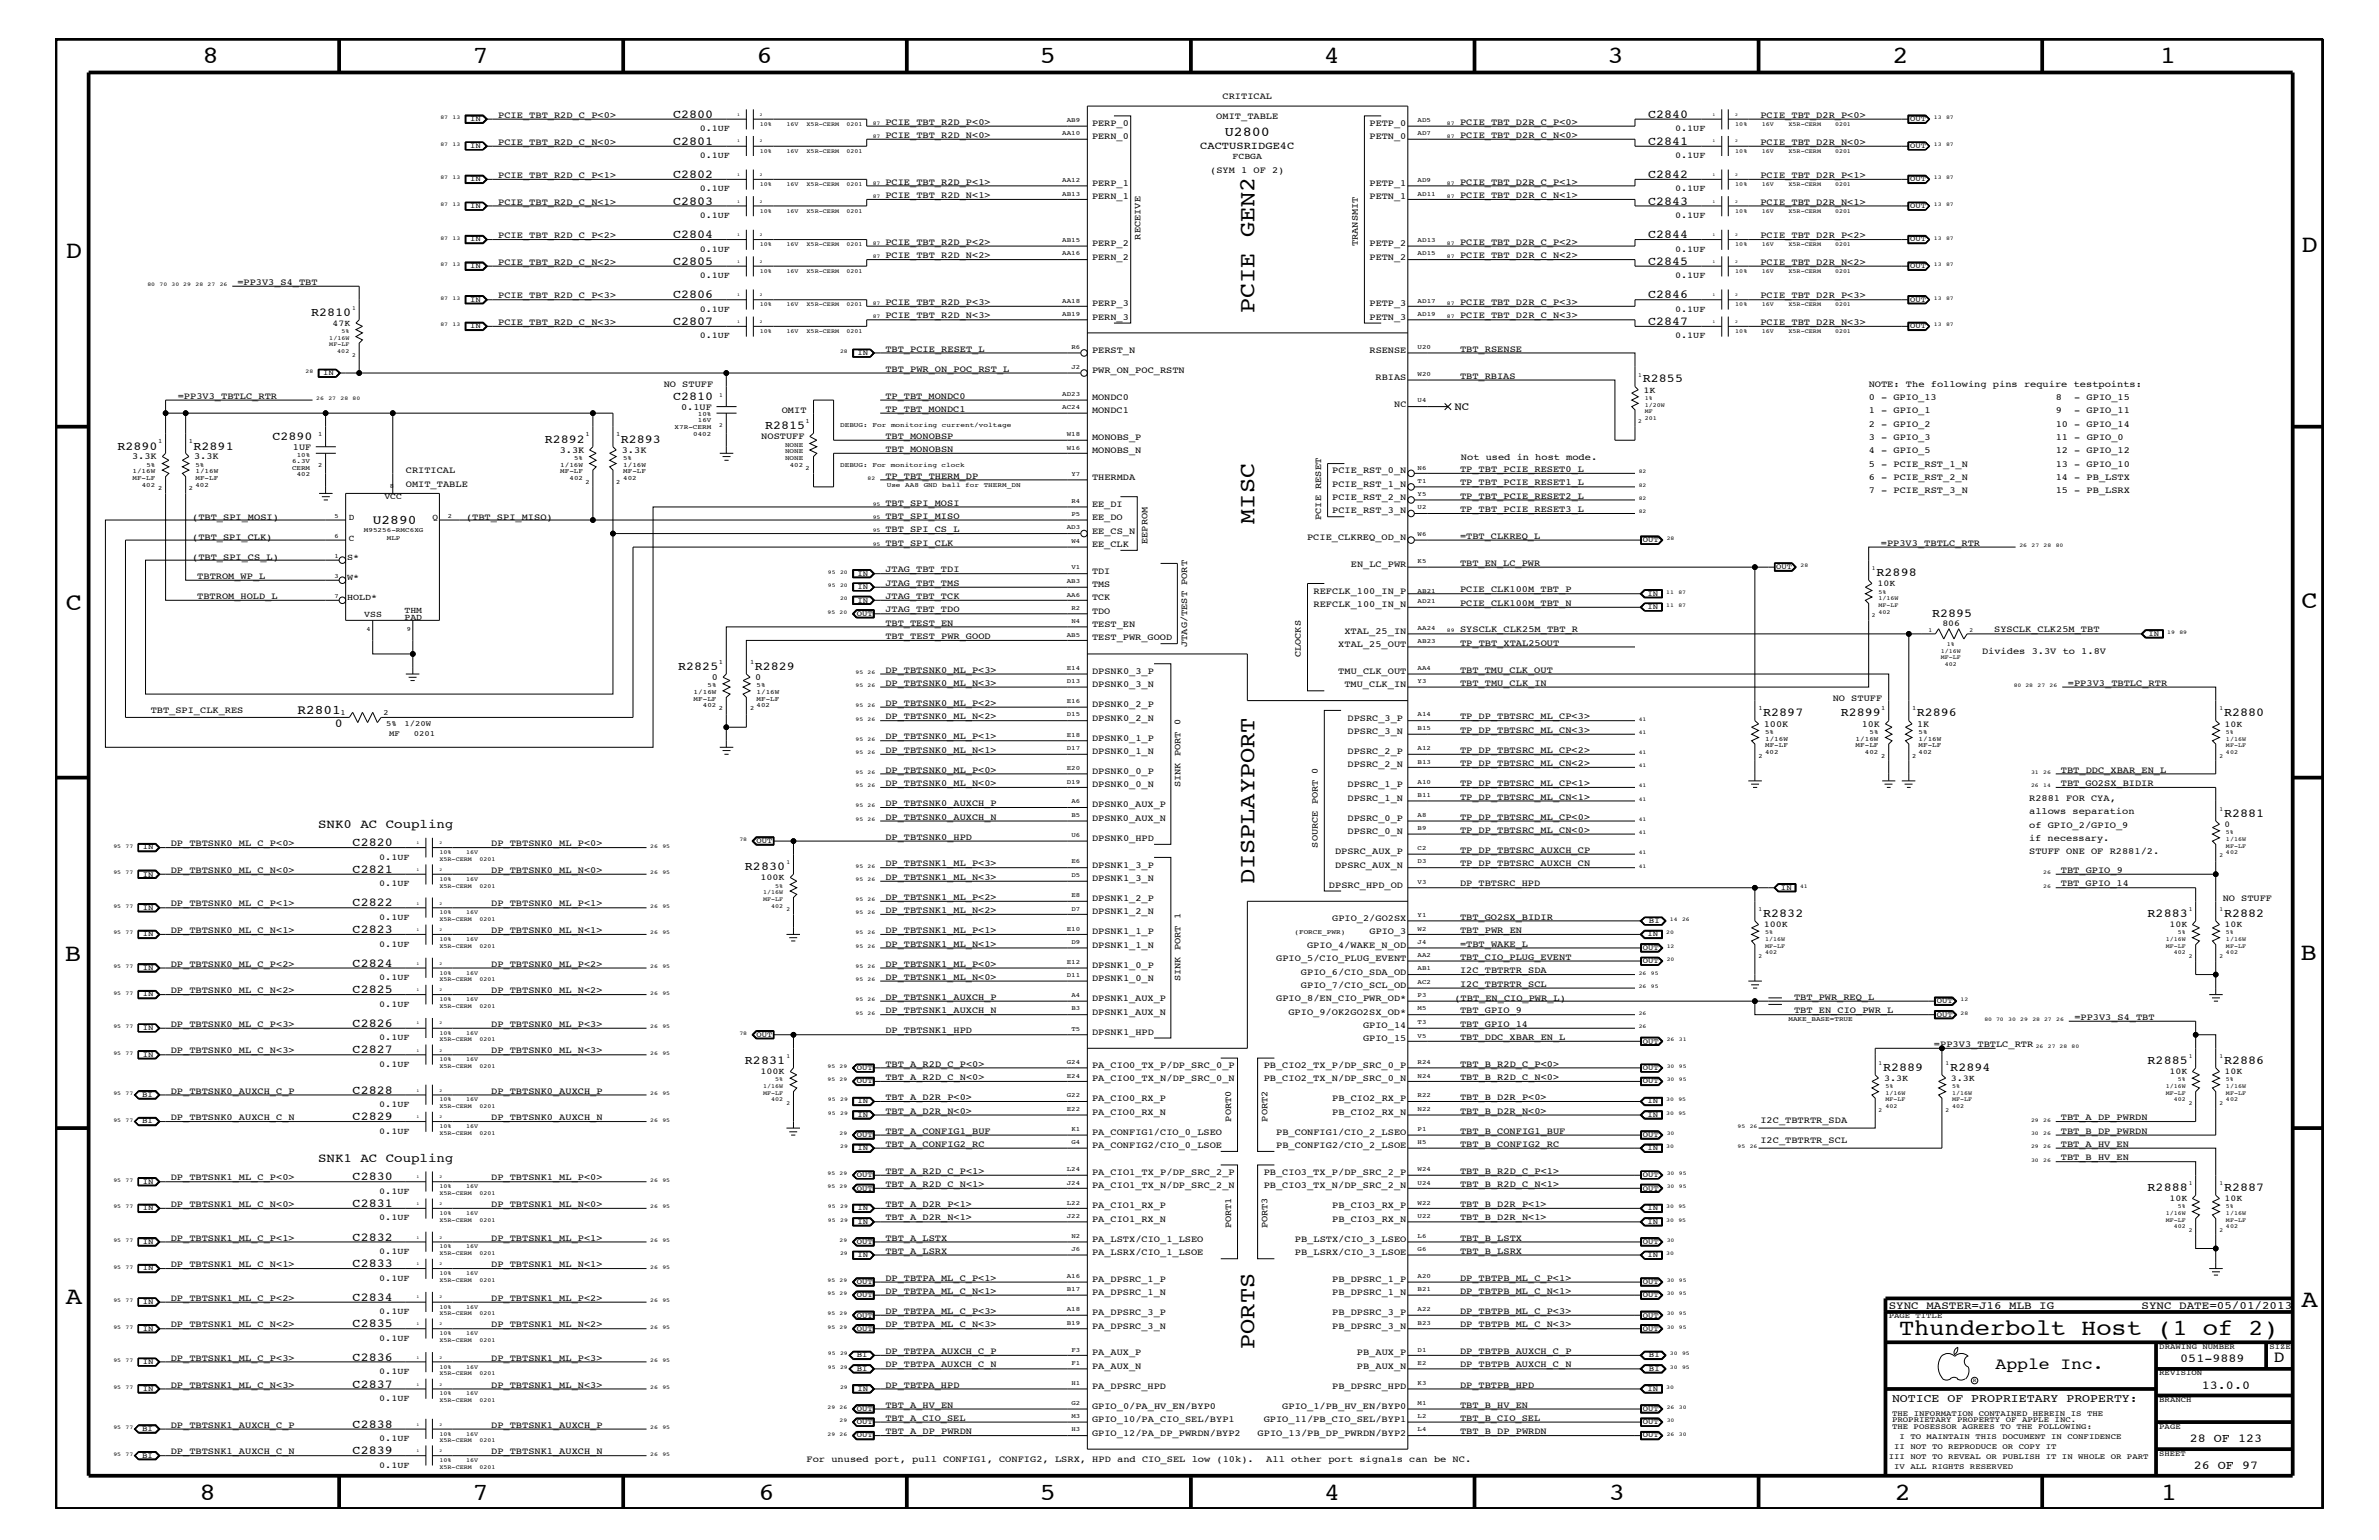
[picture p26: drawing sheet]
<svg xmlns="http://www.w3.org/2000/svg" width="432mm" height="279mm" viewBox="0 0 432 279" stroke-linecap="round" stroke-linejoin="round" font-family="sans-serif">
<defs><g id="words">
<g font-size="4.5">
<text x="36.7" y="11.5">8</text>
<text x="85.8" y="11.5">7</text>
<text x="137.3" y="11.5">6</text>
<text x="188.7" y="11.5">5</text>
<text x="240.3" y="11.5">4</text>
<text x="291.8" y="11.5">3</text>
<text x="343.5" y="11.5">2</text>
<text x="392" y="11.5">1</text>
<text x="11.9" y="46.8">D</text>
<text x="417.7" y="45.7">D</text>
<text x="11.9" y="110.6">C</text>
<text x="417.7" y="110.3">C</text>
<text x="11.8" y="174.3">B</text>
<text x="417.6" y="174.2">B</text>
<text x="11.9" y="236.7">A</text>
<text x="417.7" y="237.1">A</text>
<text x="36.2" y="272.1">8</text>
<text x="85.8" y="272.1">7</text>
<text x="137.7" y="272.1">6</text>
<text x="188.7" y="272.1">5</text>
<text x="240.4" y="272.1">4</text>
<text x="292" y="272.1">3</text>
<text x="343.9" y="272.1">2</text>
<text x="392.2" y="272.1">1</text>
</g>
<g font-size="4.1">
<text x="227.7" y="56.8" transform="rotate(-90 227.7 56.8)">PCIE GEN2</text>
<text x="227.7" y="95" transform="rotate(-90 227.7 95)">MISC</text>
<text x="227.7" y="160.5" transform="rotate(-90 227.7 160.5)">DISPLAYPORT</text>
<text x="227.7" y="244.7" transform="rotate(-90 227.7 244.7)">PORTS</text>
<text x="344.7" y="242.3">Thunderbolt Host (1 of 2)</text>
</g>
<g font-size="3">
<text x="362.2" y="248.4">Apple Inc.</text>
<text x="412.7" y="247.1">D</text>
</g>
<text font-size="2.5" x="222.3" y="24.7">U2800</text>
<g font-size="2.4">
<text x="67.6" y="95">U2890</text>
<text x="54" y="129.6">R2801</text>
</g>
<g font-size="2.3">
<text x="57.7" y="150.1">SNK0 AC Coupling</text>
<text x="57.7" y="210.8">SNK1 AC Coupling</text>
</g>
<g font-size="2.2">
<text x="122.2" y="21.4">C2800</text>
<text x="299.1" y="21.4">C2840</text>
<text x="122.2" y="26.3">C2801</text>
<text x="299.1" y="26.3">C2841</text>
<text x="122.2" y="32.3">C2802</text>
<text x="299.1" y="32.3">C2842</text>
<text x="122.2" y="37.2">C2803</text>
<text x="299.1" y="37.2">C2843</text>
<text x="122.2" y="43.2">C2804</text>
<text x="299.1" y="43.2">C2844</text>
<text x="122.2" y="48">C2805</text>
<text x="299.1" y="48">C2845</text>
<text x="56.5" y="57.3">R2810</text>
<text x="122.2" y="54.1">C2806</text>
<text x="122.2" y="59">C2807</text>
<text x="299.1" y="54.1">C2846</text>
<text x="299.1" y="59">C2847</text>
<text x="298.2" y="69.4">R2855</text>
<text x="122.2" y="72.6">C2810</text>
<text x="138.9" y="77.9">R2815</text>
<text x="21.3" y="81.6">R2890</text>
<text x="35.1" y="81.6">R2891</text>
<text x="49.4" y="79.9">C2890</text>
<text x="98.9" y="80.3">R2892</text>
<text x="112.7" y="80.3">R2893</text>
<text x="340.6" y="104.6">R2898</text>
<text x="350.7" y="112">R2895</text>
<text x="123.1" y="121.5">R2825</text>
<text x="137" y="121.5">R2829</text>
<text x="60.7" y="131.9">0</text>
<text x="320" y="130">R2897</text>
<text x="334.1" y="130">R2899</text>
<text x="347.9" y="130">R2896</text>
<text x="403.7" y="130">R2880</text>
<text x="403.7" y="148.2">R2881</text>
<text x="64" y="153.5">C2820</text>
<text x="64" y="158.4">C2821</text>
<text x="135.2" y="157.9">R2830</text>
<text x="64" y="164.5">C2822</text>
<text x="320" y="166.4">R2832</text>
<text x="389.8" y="166.4">R2883</text>
<text x="403.7" y="166.4">R2882</text>
<text x="64" y="169.3">C2823</text>
<text x="64" y="175.4">C2824</text>
<text x="64" y="180.2">C2825</text>
<text x="64" y="191.1">C2827</text>
<text x="64" y="186.3">C2826</text>
<text x="135.2" y="193.1">R2831</text>
<text x="341.8" y="194.3">R2889</text>
<text x="354" y="194.3">R2894</text>
<text x="389.8" y="193.1">R2885</text>
<text x="403.7" y="193.1">R2886</text>
<text x="64" y="203.2">C2829</text>
<text x="64" y="198.4">C2828</text>
<text x="64" y="214.2">C2830</text>
<text x="64" y="219">C2831</text>
<text x="389.8" y="216.1">R2888</text>
<text x="403.7" y="216.1">R2887</text>
<text x="64" y="225.1">C2832</text>
<text x="64" y="229.9">C2833</text>
<text x="64" y="236">C2834</text>
<text x="64" y="240.8">C2835</text>
<text x="64" y="246.9">C2836</text>
<text x="64" y="251.7">C2837</text>
<text x="395.7" y="247.1">051-9889</text>
<text x="399.7" y="252">13.0.0</text>
<text x="64" y="259">C2838</text>
<text x="64" y="263.8">C2839</text>
<text x="397.5" y="261.6">28 OF 123</text>
<text x="398.2" y="266.6">26 OF 97</text>
</g>
<text font-size="2.1" x="343.4" y="254.4">NOTICE OF PROPRIETARY PROPERTY:</text>
<g font-size="2">
<text x="264" y="74.4">NC</text>
<text x="342.8" y="237.4">SYNC_MASTER=J16_MLB_IG</text>
<text x="388.7" y="237.4">SYNC_DATE=05/01/2013</text>
</g>
<text font-size="1.9" x="217.8" y="27.1">CACTUSRIDGE4C</text>
<g font-size="1.7">
<text x="221.9" y="18">CRITICAL</text>
<text x="90.4" y="21.4">PCIE_TBT_R2D_C_P&lt;0&gt;</text>
<text x="160.7" y="22.6">PCIE_TBT_R2D_P&lt;0&gt;</text>
<text x="198.2" y="22.9">PERP_0</text>
<text x="220.8" y="21.6">OMIT_TABLE</text>
<text x="248.6" y="22.9">PETP_0</text>
<text x="265" y="22.6">PCIE_TBT_D2R_C_P&lt;0&gt;</text>
<text x="319.5" y="21.4">PCIE_TBT_D2R_P&lt;0&gt;</text>
<text x="90.4" y="26.3">PCIE_TBT_R2D_C_N&lt;0&gt;</text>
<text x="160.7" y="25">PCIE_TBT_R2D_N&lt;0&gt;</text>
<text x="198.2" y="25.3">PERN_0</text>
<text x="248.6" y="25.3">PETN_0</text>
<text x="265" y="25">PCIE_TBT_D2R_C_N&lt;0&gt;</text>
<text x="319.5" y="26.3">PCIE_TBT_D2R_N&lt;0&gt;</text>
<text x="90.4" y="32.3">PCIE_TBT_R2D_C_P&lt;1&gt;</text>
<text x="160.7" y="33.6">PCIE_TBT_R2D_P&lt;1&gt;</text>
<text x="160.7" y="35.9">PCIE_TBT_R2D_N&lt;1&gt;</text>
<text x="198.2" y="33.7">PERP_1</text>
<text x="219.7" y="31.4">(SYM 1 OF 2)</text>
<text x="248.6" y="33.7">PETP_1</text>
<text x="265" y="33.6">PCIE_TBT_D2R_C_P&lt;1&gt;</text>
<text x="265" y="35.9">PCIE_TBT_D2R_C_N&lt;1&gt;</text>
<text x="319.5" y="32.3">PCIE_TBT_D2R_P&lt;1&gt;</text>
<text x="90.4" y="37.2">PCIE_TBT_R2D_C_N&lt;1&gt;</text>
<text x="198.2" y="36.2">PERN_1</text>
<text x="248.6" y="36.2">PETN_1</text>
<text x="319.5" y="37.2">PCIE_TBT_D2R_N&lt;1&gt;</text>
<text x="90.4" y="43.2">PCIE_TBT_R2D_C_P&lt;2&gt;</text>
<text x="160.7" y="44.4">PCIE_TBT_R2D_P&lt;2&gt;</text>
<text x="160.7" y="46.8">PCIE_TBT_R2D_N&lt;2&gt;</text>
<text x="198.2" y="47.1">PERN_2</text>
<text x="198.2" y="44.6">PERP_2</text>
<text x="207" y="43.5" transform="rotate(-90 207 43.5)">RECEIVE</text>
<text x="246.5" y="44.6" transform="rotate(-90 246.5 44.6)">TRANSMIT</text>
<text x="248.6" y="47.1">PETN_2</text>
<text x="248.6" y="44.6">PETP_2</text>
<text x="265" y="46.8">PCIE_TBT_D2R_C_N&lt;2&gt;</text>
<text x="265" y="44.4">PCIE_TBT_D2R_C_P&lt;2&gt;</text>
<text x="319.5" y="43.2">PCIE_TBT_D2R_P&lt;2&gt;</text>
<text x="43.1" y="51.7">=PP3V3_S4_TBT</text>
<text x="90.4" y="48">PCIE_TBT_R2D_C_N&lt;2&gt;</text>
<text x="319.5" y="48">PCIE_TBT_D2R_N&lt;2&gt;</text>
<text x="90.4" y="59">PCIE_TBT_R2D_C_N&lt;3&gt;</text>
<text x="90.4" y="54.1">PCIE_TBT_R2D_C_P&lt;3&gt;</text>
<text x="160.7" y="55.3">PCIE_TBT_R2D_P&lt;3&gt;</text>
<text x="160.7" y="57.8">PCIE_TBT_R2D_N&lt;3&gt;</text>
<text x="198.2" y="58">PERN_3</text>
<text x="198.2" y="55.6">PERP_3</text>
<text x="248.6" y="58">PETN_3</text>
<text x="248.6" y="55.6">PETP_3</text>
<text x="265" y="57.8">PCIE_TBT_D2R_C_N&lt;3&gt;</text>
<text x="265" y="55.3">PCIE_TBT_D2R_C_P&lt;3&gt;</text>
<text x="319.5" y="54.1">PCIE_TBT_D2R_P&lt;3&gt;</text>
<text x="319.5" y="59">PCIE_TBT_D2R_N&lt;3&gt;</text>
<text x="160.7" y="63.9">TBT_PCIE_RESET_L</text>
<text x="198.2" y="64">PERST_N</text>
<text x="248.6" y="64">RSENSE</text>
<text x="265" y="63.9">TBT_RSENSE</text>
<text x="120.5" y="70.1">NO STUFF</text>
<text x="160.7" y="67.5">TBT_PWR_ON_POC_RST_L</text>
<text x="198.2" y="67.7">PWR_ON_POC_RSTN</text>
<text x="249.7" y="68.9">RBIAS</text>
<text x="265" y="68.7">TBT_RBIAS</text>
<text x="339.2" y="70.1">NOTE: The following pins require testpoints:</text>
<text x="32.3" y="72.3">=PP3V3_TBTLC_RTR</text>
<text x="123.6" y="74.4">0.1UF</text>
<text x="141.9" y="75">OMIT</text>
<text x="160.7" y="72.3">TP_TBT_MONDC0</text>
<text x="160.7" y="74.7">TP_TBT_MONDC1</text>
<text x="198.2" y="72.6">MONDC0</text>
<text x="198.2" y="75">MONDC1</text>
<text x="253.1" y="73.8">NC</text>
<text x="339.2" y="77.4">2 - GPIO_2</text>
<text x="339.2" y="75">1 - GPIO_1</text>
<text x="339.2" y="72.6">0 - GPIO_13</text>
<text x="373.1" y="72.6">8</text>
<text x="373.1" y="75">9</text>
<text x="373.1" y="77.4">10 - GPIO_14</text>
<text x="376.5" y="72.6">- GPIO_15</text>
<text x="376.5" y="75">- GPIO_11</text>
<text x="24" y="83.3">3.3K</text>
<text x="35.2" y="83.3">3.3K</text>
<text x="53.2" y="81.6">1UF</text>
<text x="101.6" y="82.2">3.3K</text>
<text x="112.9" y="82.2">3.3K</text>
<text x="138.2" y="79.7">NOSTUFF</text>
<text x="160.7" y="82">TBT_MONOBSN</text>
<text x="160.7" y="79.6">TBT_MONOBSP</text>
<text x="198.2" y="82.2">MONOBS_N</text>
<text x="198.2" y="79.9">MONOBS_P</text>
<text x="265.2" y="83.5">Not used in host mode.</text>
<text x="339.2" y="79.9">3 - GPIO_3</text>
<text x="339.2" y="82.2">4 - GPIO_5</text>
<text x="373.1" y="79.9">11 - GPIO_0</text>
<text x="373.1" y="82.2">12 - GPIO_12</text>
<text x="73.7" y="85.9">CRITICAL</text>
<text x="73.7" y="88.3">OMIT_TABLE</text>
<text x="160.7" y="86.9">TP_TBT_THERM_DP</text>
<text x="198.2" y="87.1">THERMDA</text>
<text x="241.8" y="85.9">PCIE_RST_0_N</text>
<text x="241.8" y="88.3">PCIE_RST_1_N</text>
<text x="265" y="85.6">TP_TBT_PCIE_RESET0_L</text>
<text x="265" y="88.1">TP_TBT_PCIE_RESET1_L</text>
<text x="339.2" y="89.5">7 - PCIE_RST_3_N</text>
<text x="339.2" y="87.1">6 - PCIE_RST_2_N</text>
<text x="339.2" y="84.7">5 - PCIE_RST_1_N</text>
<text x="373.1" y="84.7">13 - GPIO_10</text>
<text x="373.1" y="87.1">14 - PB_LSTX</text>
<text x="373.1" y="89.5">15 - PB_LSRX</text>
<text x="34.9" y="94.3">(TBT_SPI_MOSI)</text>
<text x="84.6" y="94.3">(TBT_SPI_MISO)</text>
<text x="160.7" y="94.2">TBT_SPI_MISO</text>
<text x="160.7" y="91.7">TBT_SPI_MOSI</text>
<text x="198.2" y="92">EE_DI</text>
<text x="198.2" y="94.3">EE_DO</text>
<text x="239.8" y="94.3" transform="rotate(-90 239.8 94.3)">PCIE RESET</text>
<text x="241.8" y="93.2">PCIE_RST_3_N</text>
<text x="241.8" y="90.7">PCIE_RST_2_N</text>
<text x="265" y="92.9">TP_TBT_PCIE_RESET3_L</text>
<text x="265" y="90.5">TP_TBT_PCIE_RESET2_L</text>
<text x="34.9" y="101.6">(TBT_SPI_CS_L)</text>
<text x="34.9" y="98">(TBT_SPI_CLK)</text>
<text x="160.7" y="99">TBT_SPI_CLK</text>
<text x="160.7" y="96.5">TBT_SPI_CS_L</text>
<text x="198.2" y="96.8">EE_CS_N</text>
<text x="198.2" y="99.3">EE_CLK</text>
<text x="208.3" y="98.7" transform="rotate(-90 208.3 98.7)">EEPROM</text>
<text x="237.2" y="98">PCIE_CLKREQ_OD_N</text>
<text x="265" y="97.7">=TBT_CLKREQ_L</text>
<text x="341.4" y="99">=PP3V3_TBTLC_RTR</text>
<text x="35.8" y="105">TBTROM_WP_L</text>
<text x="160.7" y="103.8">JTAG_TBT_TDI</text>
<text x="160.7" y="106.3">JTAG_TBT_TMS</text>
<text x="198.2" y="104.1">TDI</text>
<text x="198.2" y="106.5">TMS</text>
<text x="238.4" y="107.7">REFCLK_100_IN_P</text>
<text x="245.2" y="102.9">EN_LC_PWR</text>
<text x="265" y="102.6">TBT_EN_LC_PWR</text>
<text x="265" y="107.5">PCIE_CLK100M_TBT_P</text>
<text x="35.8" y="108.7">TBTROM_HOLD_L</text>
<text x="160.7" y="113.6">TBT_TEST_EN</text>
<text x="160.7" y="111.1">JTAG_TBT_TDO</text>
<text x="160.7" y="108.7">JTAG_TBT_TCK</text>
<text x="198.2" y="111.4">TDO</text>
<text x="198.2" y="108.9">TCK</text>
<text x="198.2" y="113.7">TEST_EN</text>
<text x="238.4" y="110.2">REFCLK_100_IN_N</text>
<text x="265" y="109.9">PCIE_CLK100M_TBT_N</text>
<text x="160.7" y="115.9">TBT_TEST_PWR_GOOD</text>
<text x="198.2" y="116.2">TEST_PWR_GOOD</text>
<text x="215.5" y="117.4" transform="rotate(-90 215.5 117.4)">JTAG/TEST PORT</text>
<text x="236.1" y="119.2" transform="rotate(-90 236.1 119.2)">CLOCKS</text>
<text x="242.9" y="117.4">XTAL_25_OUT</text>
<text x="244" y="115">XTAL_25_IN</text>
<text x="265" y="114.8">SYSCLK_CLK25M_TBT_R</text>
<text x="265" y="117.2">TP_TBT_XTAL25OUT</text>
<text x="359.7" y="118.6">Divides 3.3V to 1.8V</text>
<text x="361.9" y="114.8">SYSCLK_CLK25M_TBT</text>
<text x="129.2" y="123.4">0</text>
<text x="137.1" y="123.4">0</text>
<text x="160.7" y="124.4">DP_TBTSNK0_ML_N&lt;3&gt;</text>
<text x="160.7" y="122">DP_TBTSNK0_ML_P&lt;3&gt;</text>
<text x="198.2" y="124.7">DPSNK0_3_N</text>
<text x="198.2" y="122.3">DPSNK0_3_P</text>
<text x="242.9" y="122.3">TMU_CLK_OUT</text>
<text x="244" y="124.7">TMU_CLK_IN</text>
<text x="265" y="124.4">TBT_TMU_CLK_IN</text>
<text x="265" y="122">TBT_TMU_CLK_OUT</text>
<text x="375.3" y="124.4">=PP3V3_TBTLC_RTR</text>
<text x="27.3" y="129.3">TBT_SPI_CLK_RES</text>
<text x="160.7" y="128">DP_TBTSNK0_ML_P&lt;2&gt;</text>
<text x="160.7" y="130.5">DP_TBTSNK0_ML_N&lt;2&gt;</text>
<text x="198.2" y="128.3">DPSNK0_2_P</text>
<text x="198.2" y="130.8">DPSNK0_2_N</text>
<text x="244.6" y="130.8">DPSRC_3_P</text>
<text x="265" y="130.5">TP_DP_TBTSRC_ML_CP&lt;3&gt;</text>
<text x="320.1" y="131.9">100K</text>
<text x="332.7" y="127.1">NO STUFF</text>
<text x="337.9" y="131.9">10K</text>
<text x="348" y="131.9">1K</text>
<text x="160.7" y="134.1">DP_TBTSNK0_ML_P&lt;1&gt;</text>
<text x="160.7" y="136.6">DP_TBTSNK0_ML_N&lt;1&gt;</text>
<text x="198.2" y="134.4">DPSNK0_1_P</text>
<text x="198.2" y="136.8">DPSNK0_1_N</text>
<text x="244.6" y="136.8">DPSRC_2_P</text>
<text x="244.6" y="133.2">DPSRC_3_N</text>
<text x="265" y="136.6">TP_DP_TBTSRC_ML_CP&lt;2&gt;</text>
<text x="265" y="133">TP_DP_TBTSRC_ML_CN&lt;3&gt;</text>
<text x="160.7" y="140.2">DP_TBTSNK0_ML_P&lt;0&gt;</text>
<text x="160.7" y="142.6">DP_TBTSNK0_ML_N&lt;0&gt;</text>
<text x="198.2" y="140.4">DPSNK0_0_P</text>
<text x="198.2" y="142.9">DPSNK0_0_N</text>
<text x="214.3" y="142.9" transform="rotate(-90 214.3 142.9)">SINK PORT 0</text>
<text x="244.6" y="142.9">DPSRC_1_P</text>
<text x="244.6" y="139.2">DPSRC_2_N</text>
<text x="265" y="142.6">TP_DP_TBTSRC_ML_CP&lt;1&gt;</text>
<text x="265" y="139">TP_DP_TBTSRC_ML_CN&lt;2&gt;</text>
<text x="374.1" y="140.2">TBT_DDC_XBAR_EN_L</text>
<text x="374.1" y="142.6">TBT_GO2SX_BIDIR</text>
<text x="160.7" y="148.7">DP_TBTSNK0_AUXCH_N</text>
<text x="160.7" y="146.2">DP_TBTSNK0_AUXCH_P</text>
<text x="198.2" y="146.5">DPSNK0_AUX_P</text>
<text x="198.2" y="149">DPSNK0_AUX_N</text>
<text x="244.6" y="145.3">DPSRC_1_N</text>
<text x="244.6" y="149">DPSRC_0_P</text>
<text x="265" y="145.1">TP_DP_TBTSRC_ML_CN&lt;1&gt;</text>
<text x="265" y="148.7">TP_DP_TBTSRC_ML_CP&lt;0&gt;</text>
<text x="368.3" y="147.7">allows separation</text>
<text x="368.3" y="145.3">R2881 FOR CYA,</text>
<text x="31" y="153.5">DP_TBTSNK0_ML_C_P&lt;0&gt;</text>
<text x="89.2" y="153.5">DP_TBTSNK0_ML_P&lt;0&gt;</text>
<text x="160.7" y="152.3">DP_TBTSNK0_HPD</text>
<text x="198.2" y="152.6">DPSNK0_HPD</text>
<text x="239.2" y="153.8" transform="rotate(-90 239.2 153.8)">SOURCE PORT 0</text>
<text x="242.3" y="155">DPSRC_AUX_P</text>
<text x="244.6" y="151.3">DPSRC_0_N</text>
<text x="265" y="154.7">TP_DP_TBTSRC_AUXCH_CP</text>
<text x="265" y="151.1">TP_DP_TBTSRC_ML_CN&lt;0&gt;</text>
<text x="368.3" y="150.1">of GPIO_2/GPIO_9</text>
<text x="368.3" y="152.6">if necessary.</text>
<text x="368.3" y="155">STUFF ONE OF R2881/2.</text>
<text x="31" y="158.4">DP_TBTSNK0_ML_C_N&lt;0&gt;</text>
<text x="89.2" y="158.4">DP_TBTSNK0_ML_N&lt;0&gt;</text>
<text x="160.7" y="159.6">DP_TBTSNK1_ML_N&lt;3&gt;</text>
<text x="160.7" y="157.2">DP_TBTSNK1_ML_P&lt;3&gt;</text>
<text x="198.2" y="159.9">DPSNK1_3_N</text>
<text x="198.2" y="157.4">DPSNK1_3_P</text>
<text x="241.2" y="161.1">DPSRC_HPD_OD</text>
<text x="242.3" y="157.4">DPSRC_AUX_N</text>
<text x="265" y="157.2">TP_DP_TBTSRC_AUXCH_CN</text>
<text x="265" y="160.8">DP_TBTSRC_HPD</text>
<text x="374.1" y="160.8">TBT_GPIO_14</text>
<text x="374.1" y="158.4">TBT_GPIO_9</text>
<text x="31" y="164.5">DP_TBTSNK0_ML_C_P&lt;1&gt;</text>
<text x="89.2" y="164.5">DP_TBTSNK0_ML_P&lt;1&gt;</text>
<text x="160.7" y="165.6">DP_TBTSNK1_ML_N&lt;2&gt;</text>
<text x="160.7" y="163.3">DP_TBTSNK1_ML_P&lt;2&gt;</text>
<text x="198.2" y="165.9">DPSNK1_2_N</text>
<text x="198.2" y="163.5">DPSNK1_2_P</text>
<text x="241.8" y="167.1">GPIO_2/GO2SX</text>
<text x="265" y="166.9">TBT_GO2SX_BIDIR</text>
<text x="403.4" y="163.5">NO STUFF</text>
<text x="31" y="169.3">DP_TBTSNK0_ML_C_N&lt;1&gt;</text>
<text x="89.2" y="169.3">DP_TBTSNK0_ML_N&lt;1&gt;</text>
<text x="160.7" y="171.7">DP_TBTSNK1_ML_N&lt;1&gt;</text>
<text x="160.7" y="169.3">DP_TBTSNK1_ML_P&lt;1&gt;</text>
<text x="198.2" y="172">DPSNK1_1_N</text>
<text x="198.2" y="169.5">DPSNK1_1_P</text>
<text x="237.2" y="172">GPIO_4/WAKE_N_OD</text>
<text x="248.6" y="169.5">GPIO_3</text>
<text x="265" y="169.3">TBT_PWR_EN</text>
<text x="265" y="171.7">=TBT_WAKE_L</text>
<text x="31" y="175.4">DP_TBTSNK0_ML_C_P&lt;2&gt;</text>
<text x="89.2" y="175.4">DP_TBTSNK0_ML_P&lt;2&gt;</text>
<text x="160.7" y="177.7">DP_TBTSNK1_ML_N&lt;0&gt;</text>
<text x="160.7" y="175.4">DP_TBTSNK1_ML_P&lt;0&gt;</text>
<text x="198.2" y="178">DPSNK1_0_N</text>
<text x="198.2" y="175.6">DPSNK1_0_P</text>
<text x="214.3" y="178" transform="rotate(-90 214.3 178)">SINK PORT 1</text>
<text x="231.6" y="174.4">GPIO_5/CIO_PLUG_EVENT</text>
<text x="236.1" y="179.3">GPIO_7/CIO_SCL_OD</text>
<text x="236.1" y="176.8">GPIO_6/CIO_SDA_OD</text>
<text x="265" y="176.6">I2C_TBTRTR_SDA</text>
<text x="265" y="179">I2C_TBTRTR_SCL</text>
<text x="265" y="174.2">TBT_CIO_PLUG_EVENT</text>
<text x="31" y="180.2">DP_TBTSNK0_ML_C_N&lt;2&gt;</text>
<text x="89.2" y="180.2">DP_TBTSNK0_ML_N&lt;2&gt;</text>
<text x="160.7" y="183.8">DP_TBTSNK1_AUXCH_N</text>
<text x="160.7" y="181.4">DP_TBTSNK1_AUXCH_P</text>
<text x="198.2" y="184.1">DPSNK1_AUX_N</text>
<text x="198.2" y="181.6">DPSNK1_AUX_P</text>
<text x="231.6" y="181.6">GPIO_8/EN_CIO_PWR_OD*</text>
<text x="233.8" y="184.1">GPIO_9/OK2GO2SX_OD*</text>
<text x="264" y="181.6">(TBT_EN_CIO_PWR_L)</text>
<text x="265" y="183.8">TBT_GPIO_9</text>
<text x="325.6" y="183.8">TBT_EN_CIO_PWR_L</text>
<text x="325.6" y="181.4">TBT_PWR_REQ_L</text>
<text x="376.5" y="185">=PP3V3_S4_TBT</text>
<text x="31" y="191.1">DP_TBTSNK0_ML_C_N&lt;3&gt;</text>
<text x="31" y="186.3">DP_TBTSNK0_ML_C_P&lt;3&gt;</text>
<text x="89.2" y="191.1">DP_TBTSNK0_ML_N&lt;3&gt;</text>
<text x="89.2" y="186.3">DP_TBTSNK0_ML_P&lt;3&gt;</text>
<text x="160.7" y="187.5">DP_TBTSNK1_HPD</text>
<text x="198.2" y="187.7">DPSNK1_HPD</text>
<text x="247.4" y="188.9">GPIO_15</text>
<text x="247.4" y="186.5">GPIO_14</text>
<text x="265" y="188.7">TBT_DDC_XBAR_EN_L</text>
<text x="265" y="186.3">TBT_GPIO_14</text>
<text x="351" y="189.9">=PP3V3_TBTLC_RTR</text>
<text x="160.7" y="195.9">TBT_A_R2D_C_N&lt;0&gt;</text>
<text x="160.7" y="193.6">TBT_A_R2D_C_P&lt;0&gt;</text>
<text x="198.2" y="196.2">PA_CIO0_TX_N/DP_SRC_0_N</text>
<text x="198.2" y="193.7">PA_CIO0_TX_P/DP_SRC_0_P</text>
<text x="229.4" y="193.7">PB_CIO2_TX_P/DP_SRC_0_P</text>
<text x="229.4" y="196.2">PB_CIO2_TX_N/DP_SRC_0_N</text>
<text x="265" y="193.6">TBT_B_R2D_C_P&lt;0&gt;</text>
<text x="265" y="195.9">TBT_B_R2D_C_N&lt;0&gt;</text>
<text x="31" y="198.4">DP_TBTSNK0_AUXCH_C_P</text>
<text x="31" y="203.2">DP_TBTSNK0_AUXCH_C_N</text>
<text x="89.2" y="198.4">DP_TBTSNK0_AUXCH_P</text>
<text x="89.2" y="203.2">DP_TBTSNK0_AUXCH_N</text>
<text x="160.7" y="202">TBT_A_D2R_N&lt;0&gt;</text>
<text x="160.7" y="199.6">TBT_A_D2R_P&lt;0&gt;</text>
<text x="198.2" y="202.3">PA_CIO0_RX_N</text>
<text x="198.2" y="199.8">PA_CIO0_RX_P</text>
<text x="223.4" y="203.5" transform="rotate(-90 223.4 203.5)">PORT0</text>
<text x="230" y="203.5" transform="rotate(-90 230 203.5)">PORT2</text>
<text x="241.8" y="202.3">PB_CIO2_RX_N</text>
<text x="241.8" y="199.8">PB_CIO2_RX_P</text>
<text x="265" y="202">TBT_B_D2R_N&lt;0&gt;</text>
<text x="265" y="199.6">TBT_B_D2R_P&lt;0&gt;</text>
<text x="319.5" y="203.8">I2C_TBTRTR_SDA</text>
<text x="374.1" y="203.2">TBT_A_DP_PWRDN</text>
<text x="160.7" y="208.1">TBT_A_CONFIG2_RC</text>
<text x="160.7" y="205.7">TBT_A_CONFIG1_BUF</text>
<text x="198.2" y="208.3">PA_CONFIG2/CIO_0_LSOE</text>
<text x="198.2" y="205.9">PA_CONFIG1/CIO_0_LSEO</text>
<text x="231.6" y="208.3">PB_CONFIG2/CIO_2_LSOE</text>
<text x="231.6" y="205.9">PB_CONFIG1/CIO_2_LSEO</text>
<text x="265" y="208.1">TBT_B_CONFIG2_RC</text>
<text x="265" y="205.7">TBT_B_CONFIG1_BUF</text>
<text x="319.5" y="207.5">I2C_TBTRTR_SCL</text>
<text x="374.1" y="205.7">TBT_B_DP_PWRDN</text>
<text x="374.1" y="208.1">TBT_A_HV_EN</text>
<text x="31" y="214.2">DP_TBTSNK1_ML_C_P&lt;0&gt;</text>
<text x="89.2" y="214.2">DP_TBTSNK1_ML_P&lt;0&gt;</text>
<text x="160.7" y="215.3">TBT_A_R2D_C_N&lt;1&gt;</text>
<text x="160.7" y="213">TBT_A_R2D_C_P&lt;1&gt;</text>
<text x="198.2" y="215.6">PA_CIO1_TX_N/DP_SRC_2_N</text>
<text x="198.2" y="213.2">PA_CIO1_TX_P/DP_SRC_2_P</text>
<text x="229.4" y="215.6">PB_CIO3_TX_N/DP_SRC_2_N</text>
<text x="229.4" y="213.2">PB_CIO3_TX_P/DP_SRC_2_P</text>
<text x="265" y="215.3">TBT_B_R2D_C_N&lt;1&gt;</text>
<text x="265" y="213">TBT_B_R2D_C_P&lt;1&gt;</text>
<text x="374.1" y="210.5">TBT_B_HV_EN</text>
<text x="31" y="219">DP_TBTSNK1_ML_C_N&lt;0&gt;</text>
<text x="89.2" y="219">DP_TBTSNK1_ML_N&lt;0&gt;</text>
<text x="160.7" y="221.4">TBT_A_D2R_N&lt;1&gt;</text>
<text x="160.7" y="219">TBT_A_D2R_P&lt;1&gt;</text>
<text x="198.2" y="221.7">PA_CIO1_RX_N</text>
<text x="198.2" y="219.2">PA_CIO1_RX_P</text>
<text x="241.8" y="221.7">PB_CIO3_RX_N</text>
<text x="241.8" y="219.2">PB_CIO3_RX_P</text>
<text x="265" y="219">TBT_B_D2R_P&lt;1&gt;</text>
<text x="265" y="221.4">TBT_B_D2R_N&lt;1&gt;</text>
<text x="31" y="225.1">DP_TBTSNK1_ML_C_P&lt;1&gt;</text>
<text x="89.2" y="225.1">DP_TBTSNK1_ML_P&lt;1&gt;</text>
<text x="160.7" y="227.5">TBT_A_LSRX</text>
<text x="160.7" y="225.1">TBT_A_LSTX</text>
<text x="198.2" y="227.7">PA_LSRX/CIO_1_LSOE</text>
<text x="198.2" y="225.3">PA_LSTX/CIO_1_LSEO</text>
<text x="223.4" y="222.9" transform="rotate(-90 223.4 222.9)">PORT1</text>
<text x="230" y="222.9" transform="rotate(-90 230 222.9)">PORT3</text>
<text x="235" y="227.7">PB_LSRX/CIO_3_LSOE</text>
<text x="235" y="225.3">PB_LSTX/CIO_3_LSEO</text>
<text x="265" y="227.5">TBT_B_LSRX</text>
<text x="265" y="225.1">TBT_B_LSTX</text>
<text x="31" y="229.9">DP_TBTSNK1_ML_C_N&lt;1&gt;</text>
<text x="89.2" y="229.9">DP_TBTSNK1_ML_N&lt;1&gt;</text>
<text x="160.7" y="232.4">DP_TBTPA_ML_C_P&lt;1&gt;</text>
<text x="198.2" y="232.6">PA_DPSRC_1_P</text>
<text x="241.8" y="232.6">PB_DPSRC_1_P</text>
<text x="265" y="232.4">DP_TBTPB_ML_C_P&lt;1&gt;</text>
<text x="31" y="236">DP_TBTSNK1_ML_C_P&lt;2&gt;</text>
<text x="89.2" y="236">DP_TBTSNK1_ML_P&lt;2&gt;</text>
<text x="160.7" y="234.7">DP_TBTPA_ML_C_N&lt;1&gt;</text>
<text x="160.7" y="238.4">DP_TBTPA_ML_C_P&lt;3&gt;</text>
<text x="198.2" y="235">PA_DPSRC_1_N</text>
<text x="198.2" y="238.6">PA_DPSRC_3_P</text>
<text x="241.8" y="235">PB_DPSRC_1_N</text>
<text x="241.8" y="238.6">PB_DPSRC_3_P</text>
<text x="265" y="234.7">DP_TBTPB_ML_C_N&lt;1&gt;</text>
<text x="265" y="238.4">DP_TBTPB_ML_C_P&lt;3&gt;</text>
<text x="31" y="240.8">DP_TBTSNK1_ML_C_N&lt;2&gt;</text>
<text x="89.2" y="240.8">DP_TBTSNK1_ML_N&lt;2&gt;</text>
<text x="160.7" y="240.8">DP_TBTPA_ML_C_N&lt;3&gt;</text>
<text x="160.7" y="245.6">DP_TBTPA_AUXCH_C_P</text>
<text x="198.2" y="241.1">PA_DPSRC_3_N</text>
<text x="198.2" y="245.9">PA_AUX_P</text>
<text x="241.8" y="241.1">PB_DPSRC_3_N</text>
<text x="246.3" y="245.9">PB_AUX_P</text>
<text x="265" y="240.8">DP_TBTPB_ML_C_N&lt;3&gt;</text>
<text x="265" y="245.6">DP_TBTPB_AUXCH_C_P</text>
<text x="31" y="251.7">DP_TBTSNK1_ML_C_N&lt;3&gt;</text>
<text x="31" y="246.9">DP_TBTSNK1_ML_C_P&lt;3&gt;</text>
<text x="89.2" y="251.7">DP_TBTSNK1_ML_N&lt;3&gt;</text>
<text x="89.2" y="246.9">DP_TBTSNK1_ML_P&lt;3&gt;</text>
<text x="160.7" y="251.7">DP_TBTPA_HPD</text>
<text x="160.7" y="248.1">DP_TBTPA_AUXCH_C_N</text>
<text x="198.2" y="252">PA_DPSRC_HPD</text>
<text x="198.2" y="248.4">PA_AUX_N</text>
<text x="241.8" y="252">PB_DPSRC_HPD</text>
<text x="246.3" y="248.4">PB_AUX_N</text>
<text x="265" y="251.7">DP_TBTPB_HPD</text>
<text x="265" y="248.1">DP_TBTPB_AUXCH_C_N</text>
<text x="160.7" y="257.8">TBT_A_CIO_SEL</text>
<text x="160.7" y="255.4">TBT_A_HV_EN</text>
<text x="198.2" y="255.6">GPIO_0/PA_HV_EN/BYP0</text>
<text x="232.7" y="255.6">GPIO_1/PB_HV_EN/BYP0</text>
<text x="265" y="257.8">TBT_B_CIO_SEL</text>
<text x="265" y="255.4">TBT_B_HV_EN</text>
<text x="31" y="263.8">DP_TBTSNK1_AUXCH_C_N</text>
<text x="31" y="259">DP_TBTSNK1_AUXCH_C_P</text>
<text x="89.2" y="259">DP_TBTSNK1_AUXCH_P</text>
<text x="89.2" y="263.8">DP_TBTSNK1_AUXCH_N</text>
<text x="160.7" y="260.2">TBT_A_DP_PWRDN</text>
<text x="198.2" y="258">GPIO_10/PA_CIO_SEL/BYP1</text>
<text x="198.2" y="260.5">GPIO_12/PA_DP_PWRDN/BYP2</text>
<text x="228.3" y="260.5">GPIO_13/PB_DP_PWRDN/BYP2</text>
<text x="229.4" y="258">GPIO_11/PB_CIO_SEL/BYP1</text>
<text x="265" y="260.2">TBT_B_DP_PWRDN</text>
<text x="146.4" y="265.3">For unused port, pull CONFIG1, CONFIG2, LSRX, HPD and CIO_SEL low (10k).</text>
<text x="229.8" y="265.3">All other port signals can be NC.</text>
</g>
<g font-size="1.6">
<text x="127" y="23.8">0.1UF</text>
<text x="304" y="23.8">0.1UF</text>
<text x="127" y="28.6">0.1UF</text>
<text x="223.7" y="28.9">FCBGA</text>
<text x="304" y="28.6">0.1UF</text>
<text x="127" y="34.7">0.1UF</text>
<text x="304" y="34.7">0.1UF</text>
<text x="127" y="39.6">0.1UF</text>
<text x="304" y="39.6">0.1UF</text>
<text x="127" y="45.7">0.1UF</text>
<text x="304" y="45.7">0.1UF</text>
<text x="127" y="50.5">0.1UF</text>
<text x="304" y="50.5">0.1UF</text>
<text x="60.4" y="59.1">47K</text>
<text x="127" y="56.6">0.1UF</text>
<text x="304" y="56.6">0.1UF</text>
<text x="127" y="61.4">0.1UF</text>
<text x="304" y="61.4">0.1UF</text>
<text x="298.3" y="71.2">1K</text>
<text x="63.3" y="94.4">D</text>
<text x="69.8" y="90.6">VCC</text>
<text x="78.5" y="94.4">Q</text>
<text x="63" y="101.6">S*</text>
<text x="63.3" y="98.1">C</text>
<text x="63" y="105.3">W*</text>
<text x="340.8" y="106.4">10K</text>
<text x="63" y="108.9">HOLD*</text>
<text x="66.1" y="111.9">VSS</text>
<text x="73.4" y="112.5">PAD</text>
<text x="73.4" y="111.3">THM</text>
<text x="352.6" y="113.7">806</text>
<text x="403.8" y="131.9">10K</text>
<text x="68.8" y="156">0.1UF</text>
<text x="403.8" y="150.1">0</text>
<text x="68.8" y="160.8">0.1UF</text>
<text x="138" y="159.7">100K</text>
<text x="68.8" y="166.9">0.1UF</text>
<text x="68.8" y="171.7">0.1UF</text>
<text x="320.1" y="168.2">100K</text>
<text x="393.8" y="168.2">10K</text>
<text x="403.8" y="168.2">10K</text>
<text x="68.8" y="177.7">0.1UF</text>
<text x="68.8" y="182.7">0.1UF</text>
<text x="68.8" y="188.7">0.1UF</text>
<text x="68.8" y="193.6">0.1UF</text>
<text x="138" y="194.8">100K</text>
<text x="342" y="196.1">3.3K</text>
<text x="354.1" y="196.1">3.3K</text>
<text x="393.8" y="194.8">10K</text>
<text x="403.8" y="194.8">10K</text>
<text x="68.8" y="200.9">0.1UF</text>
<text x="68.8" y="205.7">0.1UF</text>
<text x="68.8" y="216.6">0.1UF</text>
<text x="68.8" y="221.4">0.1UF</text>
<text x="393.8" y="217.9">10K</text>
<text x="403.8" y="217.9">10K</text>
<text x="68.8" y="227.5">0.1UF</text>
<text x="68.8" y="232.4">0.1UF</text>
<text x="68.8" y="238.4">0.1UF</text>
<text x="68.8" y="243.3">0.1UF</text>
<text x="68.8" y="249.3">0.1UF</text>
<text x="68.8" y="254.2">0.1UF</text>
<text x="68.8" y="261.4">0.1UF</text>
<text x="68.8" y="266.3">0.1UF</text>
</g>
<g font-size="1.4">
<text x="85.3" y="22">IN</text>
<text x="346.7" y="22">OUT</text>
<text x="85.3" y="26.9">IN</text>
<text x="346.7" y="26.9">OUT</text>
<text x="85.3" y="32.9">IN</text>
<text x="346.7" y="32.9">OUT</text>
<text x="85.3" y="37.8">IN</text>
<text x="346.7" y="37.8">OUT</text>
<text x="85.3" y="43.8">IN</text>
<text x="346.7" y="43.8">OUT</text>
<text x="85.3" y="48.7">IN</text>
<text x="346.7" y="48.7">OUT</text>
<text x="85.3" y="54.7">IN</text>
<text x="85.3" y="59.5">IN</text>
<text x="346.7" y="54.7">OUT</text>
<text x="346.7" y="59.5">OUT</text>
<text x="155.6" y="64.5">IN</text>
<text x="58.7" y="68.1">IN</text>
<text x="298.2" y="98.4">OUT</text>
<text x="155.6" y="104.4">IN</text>
<text x="155.6" y="106.9">IN</text>
<text x="322.4" y="103.2">OUT</text>
<text x="155.5" y="111.7">OUT</text>
<text x="155.6" y="109.3">IN</text>
<text x="299" y="108.1">IN</text>
<text x="299" y="110.5">IN</text>
<text x="390" y="115.3">IN</text>
<text x="61.8" y="129.7">1</text>
<text x="69.6" y="129.7">2</text>
<text x="70.1" y="131.7">5%</text>
<text x="73.4" y="131.7">1/20W</text>
<text x="70.7" y="133.5">MF</text>
<text x="75.1" y="133.5">0201</text>
<text x="25.9" y="154.1">IN</text>
<text x="137.3" y="152.9">OUT</text>
<text x="25.9" y="159">IN</text>
<text x="323.3" y="161.4">IN</text>
<text x="25.9" y="165">IN</text>
<text x="299.3" y="167.5">BI</text>
<text x="25.9" y="169.9">IN</text>
<text x="298.2" y="172.3">OUT</text>
<text x="299" y="169.9">IN</text>
<text x="25.9" y="176">IN</text>
<text x="298.2" y="174.8">OUT</text>
<text x="25.9" y="180.8">IN</text>
<text x="351.5" y="184.4">OUT</text>
<text x="351.5" y="182.1">OUT</text>
<text x="25.9" y="191.7">IN</text>
<text x="25.9" y="186.9">IN</text>
<text x="137.3" y="188.1">OUT</text>
<text x="298.2" y="189.3">OUT</text>
<text x="155.5" y="196.5">OUT</text>
<text x="155.5" y="194.2">OUT</text>
<text x="298.2" y="194.2">OUT</text>
<text x="298.2" y="196.5">OUT</text>
<text x="25.8" y="203.8">BI</text>
<text x="25.8" y="199">BI</text>
<text x="155.6" y="202.6">IN</text>
<text x="155.6" y="200.2">IN</text>
<text x="299" y="202.6">IN</text>
<text x="299" y="200.2">IN</text>
<text x="155.5" y="206.3">OUT</text>
<text x="155.6" y="208.7">IN</text>
<text x="298.2" y="206.3">OUT</text>
<text x="299" y="208.7">IN</text>
<text x="25.9" y="214.7">IN</text>
<text x="155.5" y="213.6">OUT</text>
<text x="298.2" y="213.6">OUT</text>
<text x="25.9" y="219.6">IN</text>
<text x="155.5" y="216">OUT</text>
<text x="155.6" y="219.6">IN</text>
<text x="298.2" y="216">OUT</text>
<text x="299" y="219.6">IN</text>
<text x="25.9" y="225.7">IN</text>
<text x="155.5" y="225.7">OUT</text>
<text x="155.6" y="222">IN</text>
<text x="298.2" y="225.7">OUT</text>
<text x="299" y="222">IN</text>
<text x="25.9" y="230.5">IN</text>
<text x="155.5" y="232.9">OUT</text>
<text x="155.6" y="228.1">IN</text>
<text x="298.2" y="232.9">OUT</text>
<text x="299" y="228.1">IN</text>
<text x="25.9" y="236.6">IN</text>
<text x="155.5" y="235.4">OUT</text>
<text x="155.5" y="239">OUT</text>
<text x="298.2" y="235.4">OUT</text>
<text x="298.2" y="239">OUT</text>
<text x="342.8" y="239.2">PAGE TITLE</text>
<text x="25.9" y="241.4">IN</text>
<text x="155.5" y="241.4">OUT</text>
<text x="298.2" y="241.4">OUT</text>
<text x="391.9" y="244.7">DRAWING NUMBER</text>
<text x="411.9" y="244.7">SIZE</text>
<text x="25.9" y="247.5">IN</text>
<text x="155.5" y="246.2">BI</text>
<text x="155.5" y="248.7">BI</text>
<text x="299.3" y="246.2">BI</text>
<text x="299.3" y="248.7">BI</text>
<text x="391.9" y="249.5">REVISION</text>
<text x="25.9" y="252.3">IN</text>
<text x="155.5" y="256">OUT</text>
<text x="155.6" y="252.3">IN</text>
<text x="298.2" y="256">OUT</text>
<text x="299" y="252.3">IN</text>
<text x="343.4" y="256.8">THE INFORMATION CONTAINED HEREIN IS THE</text>
<text x="391.9" y="254.4">BRANCH</text>
<text x="25.8" y="259.6">BI</text>
<text x="155.5" y="258.4">OUT</text>
<text x="155.5" y="260.8">OUT</text>
<text x="298.2" y="258.4">OUT</text>
<text x="298.2" y="260.8">OUT</text>
<text x="343.4" y="258">PROPRIETARY PROPERTY OF APPLE INC.</text>
<text x="343.4" y="259.3">THE POSESSOR AGREES TO THE FOLLOWING:</text>
<text x="343.8" y="262.9">II NOT TO REPRODUCE OR COPY IT</text>
<text x="344.8" y="261.1">I TO MAINTAIN THIS DOCUMENT IN CONFIDENCE</text>
<text x="391.9" y="259.3">PAGE</text>
<text x="25.8" y="264.4">BI</text>
<text x="342.8" y="264.7">III NOT TO REVEAL OR PUBLISH IT IN WHOLE OR PART</text>
<text x="343.8" y="266.6">IV ALL RIGHTS RESERVED</text>
<text x="391.9" y="264.1">SHEET</text>
</g>
<g font-size="1.2">
<text x="193.6" y="22.1">AB9</text>
<text x="257.3" y="22.1">AD5</text>
<text x="192.8" y="24.6">AA10</text>
<text x="257.3" y="24.6">AD7</text>
<text x="192.8" y="35.5">AB13</text>
<text x="192.8" y="33">AA12</text>
<text x="257.3" y="33">AD9</text>
<text x="257.3" y="35.5">AD11</text>
<text x="192.8" y="46.3">AA16</text>
<text x="192.8" y="44">AB15</text>
<text x="257.3" y="46.3">AD15</text>
<text x="257.3" y="44">AD13</text>
<text x="192.8" y="57.3">AB19</text>
<text x="192.8" y="54.9">AA18</text>
<text x="257.3" y="57.3">AD19</text>
<text x="257.3" y="54.9">AD17</text>
<text x="194.5" y="63.4">R6</text>
<text x="257.3" y="63.4">U20</text>
<text x="192.8" y="71.8">AD23</text>
<text x="194.5" y="67">J2</text>
<text x="257.3" y="68.2">W20</text>
<text x="122.4" y="77.9">X7R-CERM</text>
<text x="126.7" y="75.6">10%</text>
<text x="126.7" y="76.7">16V</text>
<text x="146.2" y="76.8">1</text>
<text x="152.5" y="77.4">DEBUG:</text>
<text x="158.4" y="77.4">For</text>
<text x="161.7" y="77.4">monitoring</text>
<text x="171" y="77.4">current/voltage</text>
<text x="192.8" y="74.3">AC24</text>
<text x="257.3" y="73">U4</text>
<text x="28.7" y="80.5">1</text>
<text x="34.3" y="80.5">1</text>
<text x="53" y="83.9">6.3V</text>
<text x="53.8" y="82.8">10%</text>
<text x="57.7" y="79.2">1</text>
<text x="104.2" y="83.5">5%</text>
<text x="106.3" y="79.2">1</text>
<text x="111.8" y="79.2">1</text>
<text x="113.1" y="83.5">5%</text>
<text x="125.8" y="79.1">0402</text>
<text x="142.5" y="83.5">NONE</text>
<text x="142.5" y="81.1">NONE</text>
<text x="142.5" y="82.2">NONE</text>
<text x="193.6" y="81.6">W16</text>
<text x="193.6" y="79.1">W18</text>
<text x="24" y="87.1">MF-LF</text>
<text x="24" y="85.9">1/16W</text>
<text x="25.7" y="88.3">402</text>
<text x="26.6" y="84.7">5%</text>
<text x="28.7" y="88.9">2</text>
<text x="34.3" y="88.9">2</text>
<text x="35.5" y="87.1">MF-LF</text>
<text x="35.5" y="88.3">402</text>
<text x="35.5" y="85.9">1/16W</text>
<text x="35.5" y="84.7">5%</text>
<text x="53" y="85.2">CERM</text>
<text x="53.8" y="86.4">402</text>
<text x="57.7" y="84.7">2</text>
<text x="70.8" y="88.5">8</text>
<text x="101.7" y="84.7">1/16W</text>
<text x="101.7" y="85.9">MF-LF</text>
<text x="103.4" y="87.1">402</text>
<text x="106.3" y="87.7">2</text>
<text x="111.8" y="87.7">2</text>
<text x="113.1" y="84.7">1/16W</text>
<text x="113.1" y="85.9">MF-LF</text>
<text x="113.1" y="87.1">402</text>
<text x="143.3" y="84.7">402</text>
<text x="146.2" y="85.3">2</text>
<text x="152.5" y="84.7">DEBUG:</text>
<text x="158.3" y="84.7">For</text>
<text x="161" y="88.3">Use</text>
<text x="161.7" y="84.7">monitoring</text>
<text x="164.3" y="88.3">AA8</text>
<text x="167.7" y="88.3">GND</text>
<text x="170.9" y="84.7">clock</text>
<text x="171" y="88.3">ball</text>
<text x="175.2" y="88.3">for</text>
<text x="178.5" y="88.3">THERM_DN</text>
<text x="194.5" y="86.4">Y7</text>
<text x="257.3" y="85.2">N6</text>
<text x="257.3" y="87.6">T1</text>
<text x="60.7" y="93.9">5</text>
<text x="81.3" y="93.9">2</text>
<text x="194.5" y="91.2">R4</text>
<text x="194.5" y="93.7">P5</text>
<text x="257.3" y="92.4">U2</text>
<text x="257.3" y="90">Y5</text>
<text x="60.7" y="97.6">6</text>
<text x="60.7" y="101.2">1</text>
<text x="66" y="96.5">M95256-RMC6XG</text>
<text x="70.2" y="97.9">MLP</text>
<text x="193.6" y="96">AD3</text>
<text x="194.5" y="98.5">W4</text>
<text x="257.3" y="97.3">W6</text>
<text x="60.7" y="104.8">3</text>
<text x="193.6" y="105.8">AB3</text>
<text x="194.5" y="103.3">V1</text>
<text x="257.3" y="107.6">AB21</text>
<text x="257.3" y="102.1">K5</text>
<text x="60.7" y="108.5">7</text>
<text x="193.6" y="108.2">AA6</text>
<text x="194.5" y="110.6">R2</text>
<text x="194.5" y="113.1">N4</text>
<text x="257.3" y="109.4">AD21</text>
<text x="66.5" y="114.5">4</text>
<text x="73.8" y="114.5">9</text>
<text x="193.6" y="115.5">AB5</text>
<text x="257.3" y="114.2">AA24</text>
<text x="257.3" y="116.7">AB23</text>
<text x="125.9" y="125.9">1/16W</text>
<text x="128.4" y="124.7">5%</text>
<text x="130.5" y="120.4">1</text>
<text x="136.1" y="120.4">1</text>
<text x="137.3" y="125.9">1/16W</text>
<text x="137.3" y="124.7">5%</text>
<text x="193.6" y="124">D13</text>
<text x="193.6" y="121.5">E14</text>
<text x="257.3" y="124">Y3</text>
<text x="257.3" y="121.5">AA4</text>
<text x="125.9" y="127.1">MF-LF</text>
<text x="127.6" y="128.3">402</text>
<text x="130.5" y="128.9">2</text>
<text x="136.1" y="128.9">2</text>
<text x="137.3" y="127.1">MF-LF</text>
<text x="137.3" y="128.3">402</text>
<text x="193.6" y="127.6">E16</text>
<text x="193.6" y="130">D15</text>
<text x="257.3" y="130">A14</text>
<text x="319.2" y="128.9">1</text>
<text x="341.5" y="128.9">1</text>
<text x="347" y="128.9">1</text>
<text x="193.6" y="133.6">E18</text>
<text x="193.6" y="136.1">D17</text>
<text x="257.3" y="136.1">A12</text>
<text x="257.3" y="132.4">B15</text>
<text x="319.2" y="137.4">2</text>
<text x="320.4" y="136.8">402</text>
<text x="320.4" y="134.4">1/16W</text>
<text x="320.4" y="135.6">MF-LF</text>
<text x="320.4" y="133.2">5%</text>
<text x="336.8" y="135.6">MF-LF</text>
<text x="336.8" y="134.4">1/16W</text>
<text x="338.5" y="136.8">402</text>
<text x="339.3" y="133.2">5%</text>
<text x="341.5" y="137.4">2</text>
<text x="347" y="137.4">2</text>
<text x="348.2" y="135.6">MF-LF</text>
<text x="348.2" y="134.4">1/16W</text>
<text x="348.2" y="136.8">402</text>
<text x="348.2" y="133.2">5%</text>
<text x="193.6" y="139.7">E20</text>
<text x="193.6" y="142.2">D19</text>
<text x="257.3" y="142.2">A10</text>
<text x="257.3" y="138.5">B13</text>
<text x="194.5" y="145.7">A6</text>
<text x="194.5" y="148.2">B5</text>
<text x="257.3" y="144.6">B11</text>
<text x="257.3" y="148.2">A8</text>
<text x="194.5" y="151.8">U6</text>
<text x="257.3" y="154.3">C2</text>
<text x="257.3" y="150.7">B9</text>
<text x="194.5" y="159.1">D5</text>
<text x="194.5" y="156.7">E6</text>
<text x="257.3" y="160.3">V3</text>
<text x="257.3" y="156.7">D3</text>
<text x="194.5" y="165.2">D7</text>
<text x="194.5" y="162.8">E8</text>
<text x="257.3" y="166.4">Y1</text>
<text x="193.6" y="168.9">E10</text>
<text x="194.5" y="171.2">D9</text>
<text x="234.9" y="169.5">(FORCE_PWR)</text>
<text x="257.3" y="173.7">AA2</text>
<text x="257.3" y="171.2">J4</text>
<text x="257.3" y="168.9">W2</text>
<text x="193.6" y="177.3">D11</text>
<text x="193.6" y="174.9">E12</text>
<text x="257.3" y="178.5">AC2</text>
<text x="257.3" y="176.1">AB1</text>
<text x="194.5" y="183.3">B3</text>
<text x="194.5" y="181">A4</text>
<text x="257.3" y="183.3">M5</text>
<text x="257.3" y="185.8">T3</text>
<text x="257.3" y="181">P3</text>
<text x="324.6" y="185.3">MAKE_BASE=TRUE</text>
<text x="194.5" y="187">T5</text>
<text x="257.3" y="188.2">V5</text>
<text x="193.6" y="195.5">E24</text>
<text x="193.6" y="193.1">G24</text>
<text x="257.3" y="193.1">R24</text>
<text x="257.3" y="195.5">N24</text>
<text x="193.6" y="201.5">E22</text>
<text x="193.6" y="199.1">G22</text>
<text x="257.3" y="201.5">N22</text>
<text x="257.3" y="199.1">R22</text>
<text x="194.5" y="207.6">G4</text>
<text x="194.5" y="205.2">K1</text>
<text x="257.3" y="207.6">H5</text>
<text x="257.3" y="205.2">P1</text>
<text x="193.6" y="214.9">J24</text>
<text x="193.6" y="212.5">L24</text>
<text x="257.3" y="214.9">U24</text>
<text x="257.3" y="212.5">W24</text>
<text x="193.6" y="220.9">J22</text>
<text x="193.6" y="218.6">L22</text>
<text x="257.3" y="220.9">U22</text>
<text x="257.3" y="218.6">W22</text>
<text x="194.5" y="227">J6</text>
<text x="194.5" y="224.6">N2</text>
<text x="257.3" y="227">G6</text>
<text x="257.3" y="224.6">L6</text>
<text x="193.6" y="231.8">A16</text>
<text x="257.3" y="231.8">A20</text>
<text x="193.6" y="234.3">B17</text>
<text x="193.6" y="237.9">A18</text>
<text x="257.3" y="234.3">B21</text>
<text x="257.3" y="237.9">A22</text>
<text x="193.6" y="240.3">B19</text>
<text x="194.5" y="245.2">F3</text>
<text x="257.3" y="240.3">B23</text>
<text x="257.3" y="245.2">D1</text>
<text x="194.5" y="251.2">H1</text>
<text x="194.5" y="247.6">F1</text>
<text x="257.3" y="251.2">K3</text>
<text x="257.3" y="247.6">E2</text>
<text x="194.5" y="257.3">M3</text>
<text x="194.5" y="254.9">G2</text>
<text x="257.3" y="257.3">L2</text>
<text x="257.3" y="254.9">M1</text>
<text x="194.5" y="259.7">H3</text>
<text x="257.3" y="259.7">L4</text>
</g>
<g font-size="1.1">
<text x="137.9" y="22.9">10%</text>
<text x="142.7" y="22.9">16V</text>
<text x="146.4" y="22.9">X5R-CERM</text>
<text x="153.7" y="22.9">0201</text>
<text x="315" y="22.9">10%</text>
<text x="319.8" y="22.9">16V</text>
<text x="324.6" y="22.9">X5R-CERM</text>
<text x="333.1" y="22.9">0201</text>
<text x="137.9" y="27.7">10%</text>
<text x="142.7" y="27.7">16V</text>
<text x="146.4" y="27.7">X5R-CERM</text>
<text x="153.7" y="27.7">0201</text>
<text x="315" y="27.7">10%</text>
<text x="319.8" y="27.7">16V</text>
<text x="324.6" y="27.7">X5R-CERM</text>
<text x="333.1" y="27.7">0201</text>
<text x="137.9" y="33.7">10%</text>
<text x="142.7" y="33.7">16V</text>
<text x="146.4" y="33.7">X5R-CERM</text>
<text x="153.7" y="33.7">0201</text>
<text x="315" y="33.7">10%</text>
<text x="319.8" y="33.7">16V</text>
<text x="324.6" y="33.7">X5R-CERM</text>
<text x="333.1" y="33.7">0201</text>
<text x="137.9" y="38.6">10%</text>
<text x="142.7" y="38.6">16V</text>
<text x="146.4" y="38.6">X5R-CERM</text>
<text x="153.7" y="38.6">0201</text>
<text x="315" y="38.6">10%</text>
<text x="319.8" y="38.6">16V</text>
<text x="324.6" y="38.6">X5R-CERM</text>
<text x="333.1" y="38.6">0201</text>
<text x="137.9" y="44.6">10%</text>
<text x="142.7" y="44.6">16V</text>
<text x="146.4" y="44.6">X5R-CERM</text>
<text x="153.7" y="44.6">0201</text>
<text x="315" y="44.6">10%</text>
<text x="319.8" y="44.6">16V</text>
<text x="324.6" y="44.6">X5R-CERM</text>
<text x="333.1" y="44.6">0201</text>
<text x="137.9" y="49.6">10%</text>
<text x="142.7" y="49.6">16V</text>
<text x="146.4" y="49.6">X5R-CERM</text>
<text x="153.7" y="49.6">0201</text>
<text x="315" y="49.6">10%</text>
<text x="319.8" y="49.6">16V</text>
<text x="324.6" y="49.6">X5R-CERM</text>
<text x="333.1" y="49.6">0201</text>
<text x="63.9" y="56.2">1</text>
<text x="137.9" y="55.6">10%</text>
<text x="142.7" y="55.6">16V</text>
<text x="146.4" y="55.6">X5R-CERM</text>
<text x="153.7" y="55.6">0201</text>
<text x="315" y="55.6">10%</text>
<text x="319.8" y="55.6">16V</text>
<text x="324.6" y="55.6">X5R-CERM</text>
<text x="333.1" y="55.6">0201</text>
<text x="59.8" y="62.9">MF-LF</text>
<text x="59.8" y="61.7">1/16W</text>
<text x="61.2" y="64">402</text>
<text x="62" y="60.4">5%</text>
<text x="63.9" y="64.7">2</text>
<text x="137.9" y="60.4">10%</text>
<text x="142.7" y="60.4">16V</text>
<text x="146.4" y="60.4">X5R-CERM</text>
<text x="153.7" y="60.4">0201</text>
<text x="315" y="60.4">10%</text>
<text x="319.8" y="60.4">16V</text>
<text x="324.6" y="60.4">X5R-CERM</text>
<text x="333.1" y="60.4">0201</text>
<text x="130.6" y="72">1</text>
<text x="297.3" y="68.4">1</text>
<text x="130.6" y="77.4">2</text>
<text x="297.3" y="76.8">2</text>
<text x="298.5" y="75">MF</text>
<text x="298.5" y="73.8">1/20W</text>
<text x="298.5" y="76.2">201</text>
<text x="298.5" y="72.6">1%</text>
<text x="339.8" y="103.5">1</text>
<text x="341" y="107.7">5%</text>
<text x="339.8" y="112">2</text>
<text x="341" y="108.9">1/16W</text>
<text x="341" y="110.2">MF-LF</text>
<text x="341" y="111.4">402</text>
<text x="350" y="114.7">1</text>
<text x="352.3" y="119.6">MF-LF</text>
<text x="352.3" y="118.4">1/16W</text>
<text x="353.4" y="117.2">1%</text>
<text x="357.5" y="114.7">2</text>
<text x="353" y="120.8">402</text>
<text x="402.8" y="128.9">1</text>
<text x="402.8" y="137.4">2</text>
<text x="404" y="135.6">MF-LF</text>
<text x="404" y="136.8">402</text>
<text x="404" y="134.4">1/16W</text>
<text x="404" y="133.2">5%</text>
<text x="402.8" y="147.1">1</text>
<text x="79.8" y="155">10%</text>
<text x="84.6" y="155">16V</text>
<text x="402.8" y="155.6">2</text>
<text x="404" y="153.8">MF-LF</text>
<text x="404" y="152.6">1/16W</text>
<text x="404" y="155">402</text>
<text x="404" y="151.3">5%</text>
<text x="79.8" y="159.9">10%</text>
<text x="79.8" y="161.1">X5R-CERM</text>
<text x="79.8" y="156.2">X5R-CERM</text>
<text x="84.6" y="159.9">16V</text>
<text x="87" y="161.1">0201</text>
<text x="87" y="156.2">0201</text>
<text x="140.7" y="161.1">5%</text>
<text x="142.7" y="156.8">1</text>
<text x="79.8" y="165.9">10%</text>
<text x="79.8" y="167.1">X5R-CERM</text>
<text x="84.6" y="165.9">16V</text>
<text x="87" y="167.1">0201</text>
<text x="138.5" y="162.2">1/16W</text>
<text x="138.5" y="163.5">MF-LF</text>
<text x="140" y="164.7">402</text>
<text x="142.7" y="165.3">2</text>
<text x="319.2" y="165.3">1</text>
<text x="397.3" y="165.3">1</text>
<text x="402.8" y="165.3">1</text>
<text x="79.8" y="170.7">10%</text>
<text x="79.8" y="172">X5R-CERM</text>
<text x="84.6" y="170.7">16V</text>
<text x="87" y="172">0201</text>
<text x="319.2" y="173.8">2</text>
<text x="320.4" y="170.7">1/16W</text>
<text x="320.4" y="173.2">402</text>
<text x="320.4" y="172">MF-LF</text>
<text x="320.4" y="169.5">5%</text>
<text x="393.1" y="172">MF-LF</text>
<text x="393.1" y="170.7">1/16W</text>
<text x="394.5" y="173.2">402</text>
<text x="395.3" y="169.5">5%</text>
<text x="397.3" y="173.8">2</text>
<text x="402.8" y="173.8">2</text>
<text x="404" y="172">MF-LF</text>
<text x="404" y="173.2">402</text>
<text x="404" y="170.7">1/16W</text>
<text x="404" y="169.5">5%</text>
<text x="79.8" y="176.8">10%</text>
<text x="79.8" y="178">X5R-CERM</text>
<text x="84.6" y="176.8">16V</text>
<text x="87" y="178">0201</text>
<text x="79.8" y="181.6">10%</text>
<text x="79.8" y="182.9">X5R-CERM</text>
<text x="84.6" y="181.6">16V</text>
<text x="87" y="182.9">0201</text>
<text x="79.8" y="187.7">10%</text>
<text x="79.8" y="188.9">X5R-CERM</text>
<text x="84.6" y="187.7">16V</text>
<text x="87" y="188.9">0201</text>
<text x="142.7" y="192">1</text>
<text x="397.3" y="192">1</text>
<text x="402.8" y="192">1</text>
<text x="79.8" y="192.6">10%</text>
<text x="79.8" y="193.7">X5R-CERM</text>
<text x="84.6" y="192.6">16V</text>
<text x="87" y="193.7">0201</text>
<text x="138.5" y="197.4">1/16W</text>
<text x="140.7" y="196.2">5%</text>
<text x="341" y="193.2">1</text>
<text x="342.2" y="197.4">5%</text>
<text x="353.1" y="193.2">1</text>
<text x="354.3" y="197.4">5%</text>
<text x="393.1" y="197.4">1/16W</text>
<text x="395.3" y="196.2">5%</text>
<text x="404" y="197.4">1/16W</text>
<text x="404" y="196.2">5%</text>
<text x="79.8" y="199.8">10%</text>
<text x="79.8" y="201">X5R-CERM</text>
<text x="84.6" y="199.8">16V</text>
<text x="87" y="201">0201</text>
<text x="138.5" y="198.7">MF-LF</text>
<text x="140" y="199.8">402</text>
<text x="142.7" y="200.4">2</text>
<text x="341" y="201.7">2</text>
<text x="342.2" y="198.7">1/16W</text>
<text x="342.2" y="199.8">MF-LF</text>
<text x="342.2" y="201">402</text>
<text x="353.1" y="201.7">2</text>
<text x="354.3" y="199.8">MF-LF</text>
<text x="354.3" y="201">402</text>
<text x="354.3" y="198.7">1/16W</text>
<text x="393.1" y="198.7">MF-LF</text>
<text x="394.5" y="199.8">402</text>
<text x="397.3" y="200.4">2</text>
<text x="402.8" y="200.4">2</text>
<text x="404" y="198.7">MF-LF</text>
<text x="404" y="199.8">402</text>
<text x="79.8" y="204.7">10%</text>
<text x="79.8" y="205.9">X5R-CERM</text>
<text x="84.6" y="204.7">16V</text>
<text x="87" y="205.9">0201</text>
<text x="79.8" y="215.6">10%</text>
<text x="84.6" y="215.6">16V</text>
<text x="397.3" y="215">1</text>
<text x="402.8" y="215">1</text>
<text x="79.8" y="216.9">X5R-CERM</text>
<text x="79.8" y="220.4">10%</text>
<text x="79.8" y="221.7">X5R-CERM</text>
<text x="84.6" y="220.4">16V</text>
<text x="87" y="216.9">0201</text>
<text x="87" y="221.7">0201</text>
<text x="393.1" y="221.7">MF-LF</text>
<text x="393.1" y="220.4">1/16W</text>
<text x="395.3" y="219.2">5%</text>
<text x="404" y="221.7">MF-LF</text>
<text x="404" y="220.4">1/16W</text>
<text x="404" y="219.2">5%</text>
<text x="79.8" y="226.5">10%</text>
<text x="79.8" y="227.7">X5R-CERM</text>
<text x="84.6" y="226.5">16V</text>
<text x="87" y="227.7">0201</text>
<text x="394.5" y="222.9">402</text>
<text x="397.3" y="223.5">2</text>
<text x="402.8" y="223.5">2</text>
<text x="404" y="222.9">402</text>
<text x="79.8" y="231.3">10%</text>
<text x="79.8" y="232.6">X5R-CERM</text>
<text x="84.6" y="231.3">16V</text>
<text x="87" y="232.6">0201</text>
<text x="79.8" y="237.4">10%</text>
<text x="79.8" y="238.6">X5R-CERM</text>
<text x="84.6" y="237.4">16V</text>
<text x="87" y="238.6">0201</text>
<text x="79.8" y="242.3">10%</text>
<text x="79.8" y="243.5">X5R-CERM</text>
<text x="84.6" y="242.3">16V</text>
<text x="87" y="243.5">0201</text>
<text x="79.8" y="248.4">10%</text>
<text x="79.8" y="249.5">X5R-CERM</text>
<text x="84.6" y="248.4">16V</text>
<text x="87" y="249.5">0201</text>
<text x="79.8" y="253.2">10%</text>
<text x="79.8" y="254.4">X5R-CERM</text>
<text x="84.6" y="253.2">16V</text>
<text x="87" y="254.4">0201</text>
<text x="79.8" y="260.5">10%</text>
<text x="79.8" y="261.6">X5R-CERM</text>
<text x="84.6" y="260.5">16V</text>
<text x="87" y="261.6">0201</text>
<text x="79.8" y="265.3">10%</text>
<text x="79.8" y="266.6">X5R-CERM</text>
<text x="84.6" y="265.3">16V</text>
<text x="87" y="266.6">0201</text>
</g>
<g font-size="1">
<text x="79.9" y="21.6">87</text>
<text x="82.1" y="21.6">13</text>
<text x="158.4" y="22.6">87</text>
<text x="262.6" y="22.6">87</text>
<text x="351" y="21.6">13</text>
<text x="353.2" y="21.6">87</text>
<text x="79.9" y="26.5">87</text>
<text x="82.1" y="26.5">13</text>
<text x="158.4" y="25">87</text>
<text x="262.6" y="25">87</text>
<text x="351" y="26.5">13</text>
<text x="353.2" y="26.5">87</text>
<text x="79.9" y="32.5">87</text>
<text x="82.1" y="32.5">13</text>
<text x="158.4" y="33.6">87</text>
<text x="158.4" y="35.9">87</text>
<text x="262.6" y="33.6">87</text>
<text x="262.6" y="35.9">87</text>
<text x="351" y="32.5">13</text>
<text x="353.2" y="32.5">87</text>
<text x="79.9" y="37.4">87</text>
<text x="82.1" y="37.4">13</text>
<text x="351" y="37.4">13</text>
<text x="353.2" y="37.4">87</text>
<text x="79.9" y="43.5">87</text>
<text x="82.1" y="43.5">13</text>
<text x="158.4" y="44.4">87</text>
<text x="158.4" y="46.8">87</text>
<text x="262.6" y="46.8">87</text>
<text x="262.6" y="44.4">87</text>
<text x="351" y="43.5">13</text>
<text x="353.2" y="43.5">87</text>
<text x="26.8" y="51.9">80</text>
<text x="29" y="51.9">70</text>
<text x="31.2" y="51.9">30 29</text>
<text x="35.5" y="51.9">28</text>
<text x="37.7" y="51.9">27</text>
<text x="39.9" y="51.9">26</text>
<text x="79.9" y="48.3">87</text>
<text x="82.1" y="48.3">13</text>
<text x="351" y="48.3">13</text>
<text x="353.2" y="48.3">87</text>
<text x="79.9" y="54.4">87</text>
<text x="79.9" y="59.2">87</text>
<text x="82.1" y="54.4">13</text>
<text x="82.1" y="59.2">13</text>
<text x="158.4" y="55.3">87</text>
<text x="158.4" y="57.8">87</text>
<text x="262.6" y="55.3">87</text>
<text x="262.6" y="57.8">87</text>
<text x="351" y="54.4">13</text>
<text x="351" y="59.2">13</text>
<text x="353.2" y="54.4">87</text>
<text x="353.2" y="59.2">87</text>
<text x="152.5" y="64">28</text>
<text x="55.5" y="67.7">28</text>
<text x="57.4" y="72.6">26</text>
<text x="59.6" y="72.6">27</text>
<text x="61.8" y="72.6">28</text>
<text x="64" y="72.6">80</text>
<text x="157.5" y="87.1">82</text>
<text x="297.4" y="85.9">82</text>
<text x="297.4" y="88.3">82</text>
<text x="158.4" y="94.2">95</text>
<text x="158.4" y="91.7">95</text>
<text x="297.4" y="93.2">82</text>
<text x="297.4" y="90.7">82</text>
<text x="158.4" y="99">95</text>
<text x="158.4" y="96.5">95</text>
<text x="302.5" y="98">28</text>
<text x="366.5" y="99.3">26</text>
<text x="368.7" y="99.3">27</text>
<text x="370.9" y="99.3">28</text>
<text x="373.1" y="99.3">80</text>
<text x="150.3" y="104.1">95</text>
<text x="150.3" y="106.5">95</text>
<text x="152.5" y="104.1">20</text>
<text x="152.5" y="106.5">20</text>
<text x="302.4" y="107.7">11</text>
<text x="304.6" y="107.7">87</text>
<text x="326.8" y="102.9">28</text>
<text x="150.2" y="111.4">95</text>
<text x="152.4" y="111.4">20</text>
<text x="152.5" y="108.9">20</text>
<text x="302.4" y="110.2">11</text>
<text x="304.6" y="110.2">87</text>
<text x="262.6" y="114.8">89</text>
<text x="393.4" y="115">19</text>
<text x="395.6" y="115">89</text>
<text x="155.3" y="122.3">95</text>
<text x="155.3" y="124.7">95</text>
<text x="157.5" y="122.3">26</text>
<text x="157.5" y="124.7">26</text>
<text x="365.5" y="124.7">80 28</text>
<text x="369.8" y="124.7">27</text>
<text x="372" y="124.7">26</text>
<text x="155.3" y="128.3">95</text>
<text x="155.3" y="130.8">95</text>
<text x="157.5" y="128.3">26</text>
<text x="157.5" y="130.8">26</text>
<text x="297.4" y="130.8">41</text>
<text x="155.3" y="136.8">95</text>
<text x="155.3" y="134.4">95</text>
<text x="157.5" y="136.8">26</text>
<text x="157.5" y="134.4">26</text>
<text x="297.4" y="136.8">41</text>
<text x="297.4" y="133.2">41</text>
<text x="155.3" y="140.4">95</text>
<text x="155.3" y="142.9">95</text>
<text x="157.5" y="140.4">26</text>
<text x="157.5" y="142.9">26</text>
<text x="297.4" y="142.9">41</text>
<text x="297.4" y="139.2">41</text>
<text x="368.6" y="140.4">31</text>
<text x="368.6" y="142.9">26</text>
<text x="370.8" y="140.4">26</text>
<text x="370.8" y="142.9">14</text>
<text x="155.3" y="146.5">95</text>
<text x="155.3" y="149">95</text>
<text x="157.5" y="146.5">26</text>
<text x="157.5" y="149">26</text>
<text x="297.4" y="145.3">41</text>
<text x="297.4" y="149">41</text>
<text x="20.6" y="153.8">95</text>
<text x="22.8" y="153.8">77</text>
<text x="118" y="153.8">26</text>
<text x="120.2" y="153.8">95</text>
<text x="134.2" y="152.6">78</text>
<text x="297.4" y="155">41</text>
<text x="297.4" y="151.3">41</text>
<text x="20.6" y="158.6">95</text>
<text x="22.8" y="158.6">77</text>
<text x="118" y="158.6">26</text>
<text x="120.2" y="158.6">95</text>
<text x="155.3" y="159.9">95</text>
<text x="155.3" y="157.4">95</text>
<text x="157.5" y="159.9">26</text>
<text x="157.5" y="157.4">26</text>
<text x="297.4" y="157.4">41</text>
<text x="326.7" y="161.1">41</text>
<text x="370.8" y="161.1">26</text>
<text x="370.8" y="158.6">26</text>
<text x="20.6" y="164.7">95</text>
<text x="22.8" y="164.7">77</text>
<text x="118" y="164.7">26</text>
<text x="120.2" y="164.7">95</text>
<text x="155.3" y="165.9">95</text>
<text x="155.3" y="163.5">95</text>
<text x="157.5" y="165.9">26</text>
<text x="157.5" y="163.5">26</text>
<text x="303.1" y="167.1">14</text>
<text x="305.3" y="167.1">26</text>
<text x="20.6" y="169.5">95</text>
<text x="22.8" y="169.5">77</text>
<text x="118" y="169.5">26</text>
<text x="120.2" y="169.5">95</text>
<text x="155.3" y="172">95</text>
<text x="155.3" y="169.5">95</text>
<text x="157.5" y="172">26</text>
<text x="157.5" y="169.5">26</text>
<text x="302.4" y="169.5">20</text>
<text x="302.5" y="172">12</text>
<text x="20.6" y="175.6">95</text>
<text x="22.8" y="175.6">77</text>
<text x="118" y="175.6">26</text>
<text x="120.2" y="175.6">95</text>
<text x="155.3" y="178">95</text>
<text x="155.3" y="175.6">95</text>
<text x="157.5" y="178">26</text>
<text x="157.5" y="175.6">26</text>
<text x="297.4" y="176.8">26</text>
<text x="297.4" y="179.3">26</text>
<text x="299.6" y="176.8">95</text>
<text x="299.6" y="179.3">95</text>
<text x="302.5" y="174.4">20</text>
<text x="20.6" y="180.5">95</text>
<text x="22.8" y="180.5">77</text>
<text x="118" y="180.5">26</text>
<text x="120.2" y="180.5">95</text>
<text x="155.3" y="184.1">95</text>
<text x="155.3" y="181.6">95</text>
<text x="157.5" y="184.1">26</text>
<text x="157.5" y="181.6">26</text>
<text x="297.4" y="184.1">26</text>
<text x="355.9" y="184.1">28</text>
<text x="355.9" y="181.6">12</text>
<text x="360.2" y="185.3">80 70</text>
<text x="364.5" y="185.3">30</text>
<text x="366.7" y="185.3">29</text>
<text x="368.9" y="185.3">28 27</text>
<text x="373.2" y="185.3">26</text>
<text x="20.6" y="191.4">95</text>
<text x="20.6" y="186.5">95</text>
<text x="22.8" y="191.4">77</text>
<text x="22.8" y="186.5">77</text>
<text x="118" y="191.4">26</text>
<text x="118" y="186.5">26</text>
<text x="120.2" y="191.4">95</text>
<text x="120.2" y="186.5">95</text>
<text x="134.2" y="187.7">78</text>
<text x="297.4" y="186.5">26</text>
<text x="302.5" y="188.9">26</text>
<text x="304.7" y="188.9">31</text>
<text x="369.5" y="190.2">26</text>
<text x="371.7" y="190.2">27 28</text>
<text x="376" y="190.2">80</text>
<text x="150.2" y="196.2">95</text>
<text x="150.2" y="193.7">95</text>
<text x="152.4" y="196.2">29</text>
<text x="152.4" y="193.7">29</text>
<text x="302.5" y="193.7">30</text>
<text x="302.5" y="196.2">30</text>
<text x="304.7" y="193.7">95</text>
<text x="304.7" y="196.2">95</text>
<text x="20.6" y="203.5">95</text>
<text x="20.6" y="198.7">95</text>
<text x="22.8" y="203.5">77</text>
<text x="22.8" y="198.7">77</text>
<text x="118" y="198.7">26</text>
<text x="118" y="203.5">26</text>
<text x="120.2" y="198.7">95</text>
<text x="120.2" y="203.5">95</text>
<text x="150.3" y="202.3">95</text>
<text x="150.3" y="199.8">95</text>
<text x="152.5" y="202.3">29</text>
<text x="152.5" y="199.8">29</text>
<text x="302.4" y="202.3">30</text>
<text x="302.4" y="199.8">30</text>
<text x="304.6" y="202.3">95</text>
<text x="304.6" y="199.8">95</text>
<text x="368.6" y="203.5">29</text>
<text x="370.8" y="203.5">26</text>
<text x="152.4" y="205.9">29</text>
<text x="152.5" y="208.3">29</text>
<text x="302.4" y="208.3">30</text>
<text x="302.5" y="205.9">30</text>
<text x="315.4" y="208.3">95</text>
<text x="315.4" y="204.7">95</text>
<text x="317.6" y="208.3">26</text>
<text x="317.6" y="204.7">26</text>
<text x="368.6" y="205.9">30</text>
<text x="368.6" y="208.3">29</text>
<text x="370.8" y="208.3">26</text>
<text x="370.8" y="205.9">26</text>
<text x="20.6" y="214.4">95</text>
<text x="22.8" y="214.4">77</text>
<text x="118" y="214.4">26</text>
<text x="120.2" y="214.4">95</text>
<text x="150.2" y="213.2">95</text>
<text x="150.2" y="215.6">95</text>
<text x="152.4" y="213.2">29</text>
<text x="152.4" y="215.6">29</text>
<text x="302.5" y="213.2">30</text>
<text x="302.5" y="215.6">30</text>
<text x="304.7" y="213.2">95</text>
<text x="304.7" y="215.6">95</text>
<text x="368.6" y="210.8">30</text>
<text x="370.8" y="210.8">26</text>
<text x="20.6" y="219.2">95</text>
<text x="22.8" y="219.2">77</text>
<text x="118" y="219.2">26</text>
<text x="120.2" y="219.2">95</text>
<text x="150.3" y="219.2">95</text>
<text x="150.3" y="221.7">95</text>
<text x="152.5" y="219.2">29</text>
<text x="152.5" y="221.7">29</text>
<text x="302.4" y="219.2">30</text>
<text x="302.4" y="221.7">30</text>
<text x="304.6" y="219.2">95</text>
<text x="304.6" y="221.7">95</text>
<text x="20.6" y="225.3">95</text>
<text x="22.8" y="225.3">77</text>
<text x="118" y="225.3">26</text>
<text x="120.2" y="225.3">95</text>
<text x="152.4" y="225.3">29</text>
<text x="152.5" y="227.7">29</text>
<text x="302.4" y="227.7">30</text>
<text x="302.5" y="225.3">30</text>
<text x="20.6" y="230.2">95</text>
<text x="22.8" y="230.2">77</text>
<text x="118" y="230.2">26</text>
<text x="120.2" y="230.2">95</text>
<text x="150.2" y="232.6">95</text>
<text x="152.4" y="232.6">29</text>
<text x="302.5" y="232.6">30</text>
<text x="304.7" y="232.6">95</text>
<text x="20.6" y="236.2">95</text>
<text x="22.8" y="236.2">77</text>
<text x="118" y="236.2">26</text>
<text x="120.2" y="236.2">95</text>
<text x="150.2" y="238.6">95</text>
<text x="150.2" y="235">95</text>
<text x="152.4" y="238.6">29</text>
<text x="152.4" y="235">29</text>
<text x="302.5" y="235">30</text>
<text x="302.5" y="238.6">30</text>
<text x="304.7" y="235">95</text>
<text x="304.7" y="238.6">95</text>
<text x="20.6" y="241.1">95</text>
<text x="22.8" y="241.1">77</text>
<text x="118" y="241.1">26</text>
<text x="120.2" y="241.1">95</text>
<text x="150.2" y="241.1">95</text>
<text x="150.3" y="245.9">95</text>
<text x="152.4" y="241.1">29</text>
<text x="152.5" y="245.9">29</text>
<text x="302.5" y="241.1">30</text>
<text x="303.1" y="245.9">30</text>
<text x="304.7" y="241.1">95</text>
<text x="305.3" y="245.9">95</text>
<text x="20.6" y="247.1">95</text>
<text x="20.6" y="252">95</text>
<text x="22.8" y="247.1">77</text>
<text x="22.8" y="252">77</text>
<text x="118" y="252">26</text>
<text x="118" y="247.1">26</text>
<text x="120.2" y="252">95</text>
<text x="120.2" y="247.1">95</text>
<text x="150.3" y="248.4">95</text>
<text x="152.5" y="248.4">29</text>
<text x="152.5" y="252">29</text>
<text x="302.4" y="252">30</text>
<text x="303.1" y="248.4">30</text>
<text x="305.3" y="248.4">95</text>
<text x="358.1" y="250.7">R</text>
<text x="150.2" y="255.6">29</text>
<text x="152.4" y="255.6">26</text>
<text x="302.5" y="255.6">26</text>
<text x="304.7" y="255.6">30</text>
<text x="20.6" y="259.3">95</text>
<text x="22.8" y="259.3">77</text>
<text x="118" y="259.3">26</text>
<text x="120.2" y="259.3">95</text>
<text x="150.2" y="260.5">29</text>
<text x="152.4" y="258">29</text>
<text x="152.4" y="260.5">26</text>
<text x="302.5" y="258">30</text>
<text x="302.5" y="260.5">26</text>
<text x="304.7" y="260.5">30</text>
<text x="20.6" y="264.1">95</text>
<text x="22.8" y="264.1">77</text>
<text x="118" y="264.1">26</text>
<text x="120.2" y="264.1">95</text>
</g>
<g font-size=".8">
<text x="133.8" y="21">1</text>
<text x="137.9" y="21">2</text>
<text x="310.8" y="21">1</text>
<text x="315" y="21">2</text>
<text x="133.8" y="25.9">1</text>
<text x="137.9" y="25.9">2</text>
<text x="310.8" y="25.9">1</text>
<text x="315" y="25.9">2</text>
<text x="133.8" y="31.9">1</text>
<text x="137.9" y="31.9">2</text>
<text x="310.8" y="31.9">1</text>
<text x="315" y="31.9">2</text>
<text x="133.8" y="36.8">1</text>
<text x="137.9" y="36.8">2</text>
<text x="310.8" y="36.8">1</text>
<text x="315" y="36.8">2</text>
<text x="133.8" y="42.9">1</text>
<text x="133.8" y="47.7">1</text>
<text x="137.9" y="42.9">2</text>
<text x="137.9" y="47.7">2</text>
<text x="310.8" y="47.7">1</text>
<text x="310.8" y="42.9">1</text>
<text x="315" y="47.7">2</text>
<text x="315" y="42.9">2</text>
<text x="133.8" y="53.8">1</text>
<text x="137.9" y="53.8">2</text>
<text x="310.8" y="53.8">1</text>
<text x="315" y="53.8">2</text>
<text x="133.8" y="58.6">1</text>
<text x="137.9" y="58.6">2</text>
<text x="310.8" y="58.6">1</text>
<text x="315" y="58.6">2</text>
<text x="75.6" y="153.2">1</text>
<text x="79.8" y="153.2">2</text>
<text x="75.6" y="158">1</text>
<text x="79.8" y="158">2</text>
<text x="75.6" y="164.1">1</text>
<text x="79.8" y="164.1">2</text>
<text x="75.6" y="168.9">1</text>
<text x="79.8" y="168.9">2</text>
<text x="75.6" y="179.9">1</text>
<text x="75.6" y="175">1</text>
<text x="79.8" y="179.9">2</text>
<text x="79.8" y="175">2</text>
<text x="75.6" y="185.9">1</text>
<text x="79.8" y="185.9">2</text>
<text x="75.6" y="190.8">1</text>
<text x="79.8" y="190.8">2</text>
<text x="75.6" y="202.9">1</text>
<text x="75.6" y="198.1">1</text>
<text x="79.8" y="202.9">2</text>
<text x="79.8" y="198.1">2</text>
<text x="75.6" y="213.8">1</text>
<text x="79.8" y="213.8">2</text>
<text x="75.6" y="218.6">1</text>
<text x="79.8" y="218.6">2</text>
<text x="75.6" y="224.7">1</text>
<text x="79.8" y="224.7">2</text>
<text x="75.6" y="229.6">1</text>
<text x="79.8" y="229.6">2</text>
<text x="75.6" y="235.6">1</text>
<text x="79.8" y="235.6">2</text>
<text x="75.6" y="240.5">1</text>
<text x="79.8" y="240.5">2</text>
<text x="75.6" y="246.5">1</text>
<text x="75.6" y="251.4">1</text>
<text x="79.8" y="246.5">2</text>
<text x="79.8" y="251.4">2</text>
<text x="75.6" y="258.7">1</text>
<text x="75.6" y="263.5">1</text>
<text x="79.8" y="258.7">2</text>
<text x="79.8" y="263.5">2</text>
</g>
</g></defs>
<g fill="none" stroke="#000" stroke-width=".18">
<path d="M135.5 19.8v3.7M136.7 19.8v3.7M197.4 19.2h58.1v243.7h-58.1zM312.5 19.8v3.7M313.7 19.8v3.7M84.4 20.9h3.3l.8 .7-.8 .8h-3.3zM84.4 25.8h3.3l.8 .7-.8 .7h-3.3zM84.4 31.8h3.3l.8 .7-.8 .8h-3.3zM84.4 36.7h3.3l.8 .7-.8 .7h-3.3zM84.5 22.4v-1.5h3.1l.8 .7-.8 .8M84.5 25.8v1.4M84.5 36.7v1.4"/>
<path d="M84.5 21h3.1M84.5 27.1h3.1M84.5 25.9h3.1M84.5 38h3.1M84.5 36.8h3.1M84.6 21v1.2h3l.6-.6M84.6 25.9v1.2M84.6 31.9h3l.6 .6-.6 .6h-3zM84.6 36.8v1.2M87.6 21l.7 .6-.7 .7h-3.1M87.6 31.9h-3.1v1.3h3.1M87.6 21l.6 .6"/>
<path d="M87.6 25.9l.7 .6-.7 .6M87.6 25.8l.8 .7-.8 .7M87.6 25.9l.6 .6M87.6 31.9l.7 .6-.7 .7M87.6 31.9l.8 .6-.8 .7M87.6 36.8l.7 .6-.7 .6M87.6 36.7l.8 .7-.8 .7M87.6 36.8l.6 .6M88.2 26.5h47.3M88.2 21.6h47.3M88.2 32.5h47.3M88.2 37.4h47.3"/>
<path d="M88.2 26.5l-.6 .6M88.2 37.4l-.6 .6M135.5 24.7v3.6M135.5 30.8v3.6M135.5 35.6v3.6M136.7 21.6h20.6v1.3h40.1M136.7 32.5h20.6v1.2h40.1M136.7 24.7v3.6M136.7 30.8v3.6M136.7 35.6v3.6M197.4 25.3h-40.1v1.2h-20.6M197.4 36.2h-40.1v1.2h-20.6"/>
<path d="M202.2 21h3v37.6h-3M250.7 21h-3v37.6h3M255.5 25.3h41.3v1.2h15.7M255.5 36.2h41.3v1.2h15.7M312.5 21.6h-15.7v1.3h-41.3M312.5 32.5h-15.7v1.2h-41.3M312.5 24.7v3.6M312.5 30.8v3.6M312.5 35.6v3.6M313.7 26.5h32.8M313.7 21.6h32.8M313.7 32.5h32.8"/>
<path d="M313.7 37.4h32.8M313.7 24.7v3.6M313.7 30.8v3.6M313.7 35.6v3.6M346.3 20.9h3.2l.8 .7-.8 .8h-3.2zM346.3 31.8h3.2l.8 .7-.8 .8h-3.2zM346.4 21h3.1M346.4 27.1h3.1M346.4 25.9h3.1M346.4 31.9h3.1l.7 .6-.7 .7h-3.1zM346.4 38h3.1M346.4 36.8h3.1"/>
<path d="M346.4 25.8v1.4M346.4 36.7v1.4M346.5 21v1.2h3l.6-.6-.6-.6M346.5 25.9v1.2M346.5 31.9h3l.6 .6-.6 .6h-3zM346.5 36.8v1.2M349.5 25.8h-3.2v1.4h3.2M349.5 36.7h-3.2v1.4h3.2M349.5 21l.7 .6M349.5 25.8l.8 .7-.8 .7M349.5 25.8l.7 .7M349.5 25.9l.7 .6"/>
<path d="M349.5 25.9l.6 .6-.6 .6M349.5 36.7l.8 .7-.8 .7M349.5 36.7l.7 .7M349.5 36.8l.7 .6M349.5 36.8l.6 .6-.6 .6M350.2 21.6l-.7-.7h-3.1v1.5M350.2 21.6l-.7 .7h-3.1M350.2 21.6l-.7 .8M350.2 26.5l-.7 .7M350.2 26.5l-.7 .6M350.2 37.4l-.7 .7M350.2 37.4l-.7 .6"/>
<path d="M42.2 51.9h23v6.1l-.6 .6 1.2 .6-1.2 .6 1.2 .6-1.2 .7 1.2 .6-.6 .6v5.4h-3.6M84.4 42.7h3.3l.8 .8-.8 .7h-3.3zM84.4 47.5h3.3l.8 .8-.8 .8h-3.3zM84.4 53.6h3.3l.8 .8-.8 .7h-3.3zM84.4 58.4h3.3l.8 .8-.8 .8h-3.3zM84.5 49.1v-1.5h3.1l.8 .7-.8 .8M84.5 47.7h3.1M84.6 42.9h3l.6 .6-.6 .6h-3zM84.6 47.7v1.2h3l.6-.6M84.6 53.8h3l.6 .6-.6 .6h-3zM84.6 58.6h3l.6 .6-.6 .6h-3zM87.6 42.8h-3.1v1.3h3.1"/>
<path d="M87.6 53.7h-3.1v1.4h3.1M87.6 58.5h-3.1v1.4h3.1M87.6 42.8l.7 .7-.7 .6M87.6 42.8l.8 .7-.8 .6M87.6 47.7l.7 .6-.7 .7h-3.1M87.6 47.7l.6 .6M87.6 53.7l.7 .7-.7 .7M87.6 53.7l.8 .7-.8 .7M87.6 58.5l.7 .7-.7 .7M87.6 58.5l.8 .7-.8 .7M88.2 43.5h47.3M88.2 48.3h47.3"/>
<path d="M88.2 54.4h47.3M88.2 59.2h47.3M135.5 41.7v3.6M135.5 46.5v3.7M135.5 52.5v3.7M135.5 57.4v3.7M136.7 43.5h20.6v1.1h40.1M136.7 54.4h20.6v1.2h40.1M136.7 41.7v3.6M136.7 46.5v3.7M136.7 52.5v3.7M136.7 57.4v3.7"/>
<path d="M197.4 47.1h-40.1v1.2h-20.6M197.4 58h-40.1v1.2h-20.6M255.5 47.1h41.3v1.2h15.7M255.5 58h41.3v1.2h15.7M312.5 43.5h-15.7v1.1h-41.3M312.5 54.4h-15.7v1.2h-41.3M312.5 41.7v3.6M312.5 46.5v3.7M312.5 52.5v3.7M312.5 57.4v3.7M313.7 43.5h32.8M313.7 48.3h32.8"/>
<path d="M313.7 54.4h32.8M313.7 59.2h32.8M313.7 41.7v3.6M313.7 46.5v3.7M313.7 52.5v3.7M313.7 57.4v3.7M346.3 42.7h3.2l.8 .8-.8 .7h-3.2zM346.3 47.5h3.2l.8 .8-.8 .8h-3.2zM346.3 53.6h3.2l.8 .8-.8 .7h-3.2zM346.3 58.4h3.2l.8 .8-.8 .8h-3.2zM346.4 42.8h3.1l.7 .7-.7 .6h-3.1zM346.4 47.7h3.1"/>
<path d="M346.4 53.7h3.1l.7 .7-.7 .7h-3.1zM346.4 58.5h3.1l.7 .7-.7 .7h-3.1zM346.5 42.9h3l.6 .6-.6 .6h-3zM346.5 47.7v1.2h3l.6-.6-.6-.6M346.5 53.8h3l.6 .6-.6 .6h-3zM346.5 58.6h3l.6 .6-.6 .6h-3zM349.5 47.7l.7 .6M350.2 48.3l-.7-.7h-3.1v1.5M350.2 48.3l-.7 .7h-3.1M350.2 48.3l-.7 .8M30.1 75h3.6v7.2l.6 .6-1.2 .7 1.2 .6-1.2 .6 1.2 .6-1.2 .6 .6 .6v18.8h27.9M33.7 75h25.4"/>
<path d="M56.7 72.6h-26.6v9.6l-.6 .6 1.1 .7-1.1 .6 1.1 .6-1.1 .6 1.1 .6-.5 .6v22.4h31.5M57.7 67h3.3l.8 .7-.8 .7h-3.3zM57.8 68.4h3.2M57.8 67v1.4M57.8 67.1h3.2M57.9 67.1v1.3M59.1 75h12.2v14.5M59.1 75v6.1M61 67.1l.6 .6-.6 .7M61 67l.7 .7-.7 .7M61 67.1l.6 .6M61.6 67.7l-.6 .7"/>
<path d="M65.2 67.7h66.6M71.3 75h36.3v6.1l-.6 .5 1.2 .6-1.2 .6 1.2 .7-1.2 .6 1.2 .6-.6 .6v9h89.8M107.6 75h3.7v6.1l.5 .5-1.1 .6 1.1 .6-1.1 .7 1.1 .6-1.1 .6 .6 .6v11.5M130 75h3.7M130 73.8h3.7M131.8 75v7.2M154.9 63.4h3.1l.6 .6-.6 .7h-3.1zM154.9 63.4v1.3M157.9 63.4l.6 .6M158 63.4h-3.2v1.4h3.2M158 63.4l.8 .6-.8 .8M158 63.4l.7 .6-.7 .8"/>
<path d="M158.5 64l-.6 .7M158.5 64h37.6M159.8 75h37.6M159.8 72.6h37.6M196.1 67.7h-64.3v6.1M197.4 79.9h-46.1v-7.3h-3.6v6l-.7 .6 1.3 .7-1.3 .6 1.3 .6-1.3 .5 1.3 .6-.6 .6v5.5h3.6v-6.1h46.1M197.4 60.4h58.1M255.5 64h41.3v6.1l.5 .6-1.1 .6 1.1 .7-1.1 .6 1.1 .6-1.1 .6 .6 .6v5.5h-3.7v-11h-37.6M255.5 73.8h7.3M262.2 73.2l1.2 1.2M263.4 73.2l-1.2 1.2M57.3 82.2h3.7"/>
<path d="M57.3 81.1h3.7M57.9 89.5h2.5M58.4 90.1h1.5M58.8 90.7h.7M59.1 82.2v7.3M62.7 89.5h17.1v23.1h-17.1zM62.7 98h-39.9v32.2h40.6l.6-1 .9 1.9 .9-1.9 .9 1.9 .9-1.9 .9 1.9 .7-.9h45.7v-30.9h82.5M79.8 94.3h27.8M130.6 82.2h2.5M131.1 82.8h1.5M131.5 83.5h.7M159.8 87.1h37.6"/>
<path d="M196.1 96.8h-84.8v29.1h-84.9v-24.3h35.2M197.4 92h-78.9v43.6h-99.4v-41.3h43.6M203.4 90.1h3v9.8h-3M244 84.1h-3v9.7h3M256.7 90.7h40.1M256.7 98h41.2M256.7 93.2h40.1M256.7 88.3h40.1M256.7 85.9h40.1M297.8 97.2h3.3l.7 .8-.7 .7h-3.3zM297.9 98.7v-1.4h3.1l.8 .7-.8 .7M297.9 98.7h3.1"/>
<path d="M297.9 97.4h3.1M297.9 97.4v1.3M301 97.4l.7 .6-.7 .7M301 97.4l.6 .6-.6 .7M365.8 99.3h-26.6v6l.6 .6-1.2 .6 1.2 .6-1.2 .6 1.2 .6-1.2 .6 .6 .6v15.2h-83.7M67.6 112.6v6h7.3M74.9 112.6v9.7M154.7 111.4l.7-.8h3.3v1.5h-3.3zM154.8 103.3h3.2l.8 .8-.8 .7h-3.2zM154.8 108.1h3.2l.8 .8-.8 .8h-3.2zM154.8 104.8h3.2M154.8 103.4h3.2"/>
<path d="M154.8 108.2h3.2M154.9 103.4v1.4M154.9 105.9h3.1l.6 .6-.6 .6h-3.1zM154.9 108.2v1.4h3.1l.6-.7-.6-.7M154.9 111.4l.6-.6h3v1.2h-3zM154.9 103.5h3l.6 .6-.6 .6h-3zM154.9 105.9v1.2M154.9 108.3h3l.6 .6-.6 .6h-3zM155.4 112h3.3M155.4 110.7h3.3M155.4 110.7l-.6 .7 .6 .6M155.4 110.7l-.5 .7 .5 .6"/>
<path d="M157.9 105.9l.6 .6M158 105.8h-3.2v1.4h3.2M158 105.8l.7 .7-.7 .7M158 103.4l.6 .7-.6 .7M158 103.4l.7 .7-.7 .7M158 105.8l.8 .7-.8 .7M158 108.2l.7 .7-.7 .8M158.5 104.1h38.9M158.5 106.5l-.6 .6M158.5 106.5h38.9M158.5 108.9h38.9M158.5 111.4h38.9"/>
<path d="M158.6 110.7v1.3M197.4 113.7h-65.6v8.6l-.6 .6 1.3 .6-1.3 .6 1.3 .6-1.3 .6 1.3 .6-.7 .6v9.1M197.4 116.2h-61.9v6.1l.6 .6-1.2 .6 1.2 .6-1.2 .6 1.2 .6-1.2 .6 .6 .6v5.4h-3.7M197.4 118.6h29v8.5h29.1M210.7 102.2h3v14.6h-3M240.4 105.9h-3.1v19.4h3.1M255.5 102.9h63M255.5 107.7h42.4M255.5 110.2h42.4M255.5 115h95.8l.6-.9 .9 1.8 .9-1.8 1 1.8 .8-1.8 .9 1.8 .6-.9h31.9M255.5 117.4h41.3M297.9 107.7l.6-.6h3.1v1.2h-3.1z"/>
<path d="M298.5 107h3.3v1.5h-3.3l-.8-.8zM298.5 109.4h3.3v1.5h-3.3l-.8-.7zM298.5 109.5l-.6 .7 .6 .6M298.5 107h3.2v1.4h-3.2M298.5 109.5h3.2M298.5 110.8h3.2M298.5 107l-.7 .7 .7 .7M298.5 107l-.6 .7 .6 .7M298.5 109.4l-.7 .8 .7 .7M301.6 109.5v1.3M301.7 109.4v1.5M322.1 102.1h3.2l.8 .8-.8 .8h-3.2z"/>
<path d="M322.2 102.9h-3.7v27.9l.7 .5-1.3 .6 1.3 .6-1.3 .7 1.3 .6-1.3 .6 .6 .6v6.7M322.2 102.2h3.1l.6 .7-.6 .6h-3.1zM325.2 102.2l.6 .7-.6 .6M325.3 102.1l.7 .8-.7 .7h-3.2M346.5 115v15.8l.5 .5-1.1 .6 1.1 .6-1.1 .7 1.1 .6-1.1 .6 .6 .6v6.7M389.4 114.2h3.3v1.6h-3.3l-.8-.8zM389.5 114.3l-.8 .7 .8 .7M389.5 114.3h3.1v1.4h-3.1M389.5 114.3l-.7 .7 .7 .7M392.5 114.4h-3l-.6 .6 .6 .6h3M392.5 114.3v1.4M73.7 122.3h2.4"/>
<path d="M74.2 122.9h1.4M74.5 123.5h.8M130.6 135.6h2.5M131.1 136.2h1.5M131.5 136.8h.7M159.8 136.8h37.6M159.8 122.3h37.6M159.8 128.3h37.6M159.8 124.7h37.6M159.8 134.4h37.6M159.8 130.8h37.6M209.5 120.4h3v32.8h-3"/>
<path d="M243.4 128.9h-3v32.8h3M255.5 122.3h87.3v8.5l-.6 .5 1.2 .6-1.2 .6 1.2 .7-1.2 .6 1.2 .6-.6 .6v6.7M255.5 136.8h41.3M255.5 130.8h41.3M255.5 139.2h41.3M255.5 133.2h41.3M374.3 124.7h27.9v6.1l.6 .5-1.2 .6 1.2 .6-1.2 .7 1.2 .6-1.2 .6 .6 .6v5.4h-29.1M25.1 153h3.2l.7 .8-.7 .7h-3.2zM25.1 157.8h3.2l.7 .8-.7 .8h-3.2zM25.1 157.9h3.2l.7 .7-.7 .8M25.1 154.5h3.2M25.1 153.1h3.2"/>
<path d="M25.1 153.2h3.1l.6 .6M25.1 153.1v1.4M25.1 158h3.2l.6 .6-.6 .7h-3.2zM28.2 158l.6 .6M28.3 153.1l.6 .7-.6 .7M28.3 153.1l.7 .7-.7 .7M28.8 158.6l-.6 .6h-3.1M28.8 158.6h48.5M28.8 153.8l-.6 .6h-3.1M28.8 153.8h48.5M77.3 152v3.6M77.3 156.8v3.7"/>
<path d="M78.5 152v3.6M78.5 156.8v3.7M78.5 158.6h38.8M78.5 153.8h38.8M137.2 151.8h3.3v1.6h-3.3l-.7-.8zM137.2 151.8l-.6 .8 .6 .7h3.3M137.3 151.9h3.1v1.3h-3.1l-.6-.6zM140.4 152h-3.1l-.6 .6 .6 .6M140.4 152.6h3.6M159.8 140.4h37.6M159.8 146.5h37.6M159.8 142.9h37.6"/>
<path d="M159.8 149h37.6M159.8 159.9h37.6M159.8 157.4h37.6M197.4 152.6h-53.4v6l-.6 .6 1.2 .7-1.2 .6 1.2 .6-1.2 .6 1.2 .5-.6 .6v6.7M209.5 155.6h3v32.7h-3M255.5 142.9h41.3M255.5 149h41.3M255.5 157.4h41.3M255.5 151.3h41.3M255.5 155h41.3M255.5 145.3h41.3M317.3 141.7h2.5"/>
<path d="M317.8 142.3h1.5M318.2 142.9h.7M341.6 141.7h2.4M342.1 142.3h1.4M342.5 142.9h.7M345.2 141.7h2.4M345.7 142.3h1.4M346.1 142.9h.7M373.1 142.9h29.1v6.1l.6 .5-1.2 .6 1.2 .6-1.2 .6 1.2 .7-1.2 .6 .6 .6v13.9l.6 .7-1.2 .5 1.2 .6-1.2 .6 1.2 .6-1.2 .6 .6 .7v9.1M373.1 158.6h29.1M25.1 163.9h3.2l.7 .8-.7 .8h-3.2zM25.1 168.8h3.2l.7 .7-.7 .8h-3.2z"/>
<path d="M25.1 174.9h3.2l.7 .7-.7 .8h-3.2zM25.1 179.7h3.2l.7 .8-.7 .7h-3.2zM25.1 179.8h3.2M25.1 170.2h3.2M25.1 168.9h3.2M25.1 165.4h3.2M25.1 164h3.2M25.1 164v1.4M25.1 168.9v1.3M25.1 174.9h3.2l.6 .7-.6 .6h-3.2zM25.1 179.8v1.3M25.1 179.9h3.1l.6 .6"/>
<path d="M25.1 175h3.1l.6 .6M25.1 168.9h3.1l.6 .6M25.1 164.1h3.1l.6 .6M28.3 179.8l.6 .7-.6 .6M28.3 179.8l.7 .7-.7 .6M28.3 174.9l.7 .7-.7 .7h-3.2M28.3 168.9l.6 .6-.6 .7M28.3 168.9l.7 .6-.7 .7M28.3 164l.6 .7-.6 .7M28.3 164l.7 .7-.7 .7M28.8 169.5h48.5M28.8 169.5l-.6 .6h-3.1"/>
<path d="M28.8 175.6l-.6 .6M28.8 175.6h48.5M28.8 164.7l-.6 .6h-3.1M28.8 164.7h48.5M77.3 162.8v3.7M77.3 167.8v3.6M77.3 173.8v3.6M77.3 178.7v3.5M78.5 169.5h38.8M78.5 162.8v3.7M78.5 167.8v3.6M78.5 173.8v3.6"/>
<path d="M78.5 178.7v3.5M78.5 175.6h38.8M78.5 164.7h38.8M142.7 169.5h2.5M143.3 170.1h1.4M143.6 170.7h.8M159.8 178h37.6M159.8 169.5h37.6M159.8 175.6h37.6M159.8 172h37.6M159.8 165.9h37.6M159.8 163.5h37.6"/>
<path d="M255.5 179.3h41.3M255.5 169.5h42.4M255.5 172h42.4M255.5 163.5h-29.1v26.7h-29M255.5 161.1h66.7M255.5 167.1h42.4M255.5 174.4h42.4M255.5 176.8h41.3M297.7 167.1l.8-.7h3.2l.7 .7-.7 .7h-3.2zM297.8 167.1l.7-.7h3.2l.6 .7-.6 .7h-3.2zM297.8 171.2h3.3l.7 .8-.7 .7h-3.3zM297.8 173.7h3.3l.7 .7-.7 .7h-3.3z"/>
<path d="M297.9 171.2v1.5h3.1M297.9 173.7v1.4M297.9 175h3.1M297.9 171.3h3.1l.7 .7-.7 .7M297.9 173.8h3.1M297.9 169.5l.6-.6h3.1v1.2h-3.1zM297.9 171.4h3.1l.6 .6-.6 .6h-3.1zM297.9 173.8v1.2M298.5 168.8h3.3v1.5h-3.3l-.8-.8zM298.5 166.5h3.1l.6 .6-.6 .7h-3.1M298.5 166.5h3.1l.7 .6-.7 .7h-3.1M298.5 166.5l-.6 .6 .6 .7"/>
<path d="M298.5 168.9h3.2v1.3h-3.2M298.5 168.9l-.7 .6 .7 .7M298.5 168.9l-.6 .6 .6 .7M301 171.2l.8 .8-.8 .7M301 173.7l.8 .7-.8 .7M301 173.8l.7 .6-.7 .6M301 173.8l.6 .6-.6 .6M317.3 178h2.5M317.8 178.7h1.5M318.2 179.3h.7M318.5 161.1v6l.7 .7-1.3 .5 1.3 .6-1.3 .6 1.3 .6-1.3 .6 .6 .7v6.6M322.2 161.1l.6-.6h3v1.2h-3z"/>
<path d="M322.2 161.1l.5 .6M322.7 160.3h3.3v1.5h-3.3l-.7-.7zM322.7 160.4l-.6 .7 .6 .6M322.7 161.7h3.3M322.7 160.4h3.3M322.7 160.4l-.5 .7M325.9 160.4v1.3M373.1 161.1h25.4v6l-.6 .7 1.3 .5-1.3 .6 1.3 .6-1.3 .6 1.3 .6-.7 .7v5.4h3.7M24.4 198.7l.7-.8h3.2l.7 .8-.7 .7h-3.2zM24.5 198.7l.6-.7h3.2l.6 .7-.6 .6h-3.2zM25.1 190.6h3.2l.7 .8-.7 .7h-3.2zM25.1 192.1h3.2"/>
<path d="M25.1 190.7h3.2M25.1 181.1h3.2M25.1 197.9h3.2l.7 .8-.7 .6h-3.2M25.1 197.9l-.6 .8 .6 .6M25.1 185.9h3.2l.6 .6-.6 .6h-3.2zM25.1 190.7v1.4M25.1 190.8h3.1l.6 .6M28.2 185.9l.6 .6M28.3 190.7l.6 .7-.6 .7M28.3 185.8h-3.2v1.4h3.2M28.3 190.7l.7 .7-.7 .7M28.3 185.8l.7 .7-.7 .7"/>
<path d="M28.8 198.7l-.6 .5h-3.1l-.5-.5 .5-.6h3.1l.6 .6h48.5M28.8 191.4l-.6 .6h-3.1M28.8 191.4h48.5M28.8 186.5l-.6 .6M28.8 186.5h48.5M28.8 180.5l-.6 .5h-3.1M28.8 180.5h48.5M77.3 184.7v3.6M77.3 189.5v3.7M77.3 196.8v3.6M78.5 184.7v3.6M78.5 189.5v3.7"/>
<path d="M78.5 196.8v3.6M78.5 191.4h38.8M78.5 186.5h38.8M78.5 180.5h38.8M78.5 198.7h38.8M137.2 187h3.3v1.5h-3.3l-.7-.8zM137.3 187.1l-.6 .6 .6 .7M140.4 187.1h-3.1l-.6 .6 .6 .6h3.1M140.4 187.1v1.3M140.4 187.7h57M140.5 187.1h-3.3l-.6 .6 .6 .7h3.3M144 187.7v6l-.6 .7 1.2 .6-1.2 .6 1.2 .6-1.2 .6 1.2 .6-.6 .7v6.6"/>
<path d="M154.7 196.2l.7-.8h3.3v1.6h-3.3zM154.8 199.1h3.2l.8 .7-.8 .8h-3.2zM154.8 199.2h3.2M154.9 199.2v1.3M154.9 199.2h3l.6 .6-.6 .6h-3zM155.4 193.1h3.3v1.4h-3.3M155.4 193.2h3.2v1.2h-3.2l-.5-.7zM155.4 196.9h3.3M155.4 195.5h3.3M155.4 195.5l-.6 .7 .6 .7M155.4 195.5l-.5 .7 .5 .7M155.4 193.1l-.7 .6 .7 .8"/>
<path d="M155.4 193.1l-.6 .6 .6 .8M155.5 195.6h3v1.2h-3l-.6-.6zM155.5 193.2l-.6 .5 .6 .7M158 199.2l.6 .6-.6 .7M158 199.2l.7 .6-.7 .7M158.5 199.8h38.9M158.5 193.2v1.2M158.5 196.2h38.9M158.5 193.7h38.9M158.6 195.5v1.4M159.8 184.1h37.6M159.8 181.6h37.6"/>
<path d="M221.6 192h3v16.9h-3M231.3 192h-3v16.9h3M255.5 181.6h63v2.5h32.8M255.5 199.8h42.4M255.5 196.2h42.4M255.5 193.7h42.4M255.5 186.5h41.3M255.5 184.1h41.3M255.5 188.9h42.4M297.8 195.4h3.3l.7 .8-.7 .8h-3.3zM297.8 193.1h3.3l.7 .6-.7 .8h-3.3zM297.8 188.2h3.3l.7 .7-.7 .8h-3.3z"/>
<path d="M297.9 194.4h3.1M297.9 193.2h3.1M297.9 193.1v1.4M297.9 199.8l.6-.6h3.1v1.2h-3.1zM297.9 188.3h3.1l.6 .6-.6 .6h-3.1zM297.9 195.6h3.1l.6 .6-.6 .6h-3.1zM297.9 193.2v1.2M298.5 199.1h3.3v1.5h-3.3l-.8-.8zM298.5 199.2h3.2v1.3h-3.2M298.5 199.2l-.7 .6 .7 .7M298.5 199.2l-.6 .6 .6 .7M301 195.5h-3.1v1.4h3.1"/>
<path d="M301 188.2h-3.1v1.5M301 193.1l.8 .6-.8 .8M301 193.2l.7 .5-.7 .7M301 193.2l.6 .5-.6 .7M301 195.5l.8 .7-.8 .7M301 195.5l.7 .7-.7 .7M301 188.2l.7 .7-.7 .7h-3.1M301 188.2l.8 .7-.8 .8M318.5 181.6h32.8M321 181h2.4M321 182.2h2.4M351.1 180.9h3.3l.8 .7-.8 .8h-3.3z"/>
<path d="M351.1 183.3h3.3l.8 .8-.8 .8h-3.3zM351.2 181h3.1M351.2 182.4v-1.4h3.1l.8 .6-.8 .8M351.3 181v1.2h3l.6-.6-.6-.6M351.3 183.5h3l.6 .6-.6 .6h-3zM352.5 190.2h-12.1v4.8l.6 .6-1.2 .6 1.2 .6-1.2 .6 1.2 .7-1.2 .6 .6 .5v5.5h-21.2M354.3 181l.7 .6-.7 .7h-3.1M354.3 183.4h-3.1v1.4h3.1M354.3 183.4l.8 .7-.8 .7M354.3 183.4l.7 .7-.7 .7M362.2 190.2h-9.7v4.8l.6 .6-1.2 .6 1.2 .6-1.2 .6 1.2 .7-1.2 .6 .6 .5v9.1h-33.3M375.5 185.3h23v8.4l-.6 .7 1.3 .6-1.3 .6 1.3 .6-1.3 .6 1.3 .6-.7 .7v5.4h-25.4"/>
<path d="M398.5 187.7h3.7v6l.6 .7-1.2 .6 1.2 .6-1.2 .6 1.2 .6-1.2 .6 .6 .7v7.8h-29.1M401 180.5h2.4M401.5 181h1.4M401.8 181.6h.8M25.1 218.5h3.2l.7 .7-.7 .8h-3.2zM25.1 219.9h3.2M25.1 218.6h3.2M25.1 213.6h3.2l.7 .8-.7 .8h-3.2zM25.1 215.1h3.2M25.1 213.7h3.2M25.1 202.8h3.2l.6 .7-.6 .7h-3.2M25.1 202.8h3.2l.7 .7-.7 .7h-3.2"/>
<path d="M25.1 202.7h3.2l.7 .8-.7 .7h-3.2l-.7-.7zM25.1 202.8l-.6 .7 .6 .7M25.1 213.8h3.1l.6 .6M25.1 218.6h3.1l.6 .6M25.1 213.7v1.4M25.1 218.6v1.3M28.3 213.7l.6 .7-.6 .7M28.3 213.7l.7 .7-.7 .7M28.3 218.6l.6 .6-.6 .7M28.3 218.6l.7 .6-.7 .7M28.8 203.5l-.6 .6h-3.1l-.5-.6 .5-.6h3.1l.6 .6h48.5M28.8 219.2l-.6 .6h-3.1"/>
<path d="M28.8 219.2h48.5M28.8 214.4l-.6 .6h-3.1M28.8 214.4h48.5M77.3 201.7v3.6M77.3 212.5v3.7M77.3 217.5v3.6M78.5 219.2h38.8M78.5 201.7v3.6M78.5 212.5v3.7M78.5 217.5v3.6M78.5 203.5h38.8M78.5 214.4h38.8"/>
<path d="M142.7 204.7h2.5M143.3 205.3h1.4M143.6 205.9h.8M154.7 205.9l.7-.7h3.3v1.5h-3.3zM154.7 215.6l.7-.8h3.3v1.6h-3.3zM154.8 207.5h3.2l.8 .8-.8 .8h-3.2zM154.8 201.5h3.2l.8 .8-.8 .8h-3.2zM154.8 218.5h3.2l.8 .7-.8 .8h-3.2zM154.8 207.6h3.2l.7 .7-.7 .8M154.8 200.5h3.2M154.8 219.9h3.2M154.8 218.6h3.2"/>
<path d="M154.9 207.7h3.1l.6 .6-.6 .7h-3.1zM154.9 201.6h3.1l.6 .7-.6 .6h-3.1zM154.9 218.6v1.3M154.9 207.7v1.2h3l.6-.6M154.9 218.6h3l.6 .6-.6 .6h-3zM155.4 205.3h3.2v1.2h-3.2l-.5-.6zM155.4 212.5h3.3v1.4h-3.3M155.4 205.2l-.6 .7 .6 .7h3.3M155.4 212.5h3.2v1.3h-3.2l-.5-.6zM155.4 214.9l-.5 .7 .5 .7h3.2v-1.4M155.4 212.5l-.7 .7 .7 .7M155.4 212.5l-.6 .7 .6 .7"/>
<path d="M155.4 214.9h3.3M155.4 214.9l-.6 .7 .6 .8M155.5 206.5l-.6-.6 .6-.6h3v1.2M155.5 212.5l-.6 .7 .6 .6M155.5 215h3v1.2h-3l-.6-.6zM157.9 207.7l.6 .6M158 201.5l.7 .8-.7 .7h-3.2M158 218.6l.6 .6-.6 .7M158 218.6l.7 .6-.7 .7M158.5 202.3l-.6-.6h-3v1.2M158.5 208.3h38.9M158.5 202.3l-.6 .6"/>
<path d="M158.5 202.3h38.9M158.5 212.5v1.3M158.5 205.9h38.9M158.5 213.2h38.9M158.5 219.2h38.9M158.5 215.6h38.9M221.6 211.4h3v17h-3M231.3 211.4h-3v17h3M255.5 208.3h42.4M255.5 202.3h42.4M255.5 205.9h42.4M255.5 213.2h42.4"/>
<path d="M255.5 219.2h42.4M255.5 215.6h42.4M297.8 205.2h3.3l.7 .7-.7 .8h-3.3zM297.8 212.5h3.3l.7 .7-.7 .7h-3.3zM297.8 214.8h3.3l.7 .8-.7 .8h-3.3zM297.9 205.2v1.4h3.1l.8-.7-.8-.7M297.9 206.5h3.1M297.9 205.3h3.1l.7 .6-.7 .6M297.9 213.8h3.1M297.9 212.5h3.1M297.9 212.5v1.4M297.9 219.2l.6-.6h3.1v1.2h-3.1z"/>
<path d="M297.9 206.5v-1.2h3.1l.6 .6-.6 .6M297.9 215h3.1l.6 .6-.6 .6h-3.1zM297.9 212.5v1.3M298.5 207.5h3.3v1.6h-3.3l-.8-.8zM298.5 201.5h3.3v1.6h-3.3l-.8-.8zM298.5 218.5h3.3v1.5h-3.3l-.8-.8zM298.5 207.7l-.6 .6 .6 .6h3.1v-1.2M298.5 202.9l-.6-.6 .6-.6h3.1v1.2M298.5 209.1l-.7-.8 .7-.7h3.2v1.5M298.5 207.7l-.6 .6 .6 .7h3.2M298.5 207.7h3.2M298.5 202.9h3.2"/>
<path d="M298.5 201.5l-.7 .8 .7 .7h3.2v-1.5M298.5 218.6h3.2v1.3h-3.2M298.5 218.6l-.7 .6 .7 .7M298.5 218.6l-.6 .6 .6 .7M301 214.9h-3.1v1.5M301 214.9l.7 .7-.7 .7h-3.1M301 212.5l.8 .7-.8 .7M301 212.5l.7 .7-.7 .6M301 212.5l.6 .7-.6 .6M301 214.9l.8 .7-.8 .8M301.7 201.6h-3.2l-.6 .7 .6 .6M373.1 210.8h25.4v6.1l-.6 .6 1.3 .5-1.3 .6 1.3 .6-1.3 .6 1.3 .6-.7 .7v5.4h3.7"/>
<path d="M373.1 208.3h29.1v8.6l.6 .6-1.2 .5 1.2 .6-1.2 .6 1.2 .6-1.2 .6 .6 .7v9.1M25.1 224.6h3.2l.7 .7-.7 .8h-3.2zM25.1 229.4h3.2l.7 .8-.7 .7h-3.2zM25.1 235.5h3.2l.7 .7-.7 .8h-3.2zM25.1 226h3.2M25.1 230.8h3.2M25.1 229.5h3.2M25.1 235.6h3.2l.6 .6-.6 .6h-3.2zM25.1 226v-1.4h3.2l.6 .7-.6 .7M25.1 229.5v1.3M25.1 224.7h3.1l.6 .6M25.1 229.6h3.1l.6 .6"/>
<path d="M28.2 235.6l.6 .6M28.3 224.6l.7 .7-.7 .7M28.3 229.5l.6 .7-.6 .6M28.3 229.5l.7 .7-.7 .6M28.3 235.5l.7 .7-.7 .7h-3.2M28.8 225.3h48.5M28.8 230.2h48.5M28.8 236.2h48.5M28.8 225.3l-.6 .6h-3.1M28.8 230.2l-.6 .5h-3.1M28.8 236.2l-.6 .6M77.3 223.5v3.6"/>
<path d="M77.3 228.4v3.6M77.3 234.4v3.6M77.3 239.2v3.7M78.5 223.5v3.6M78.5 228.4v3.6M78.5 234.4v3.6M78.5 239.2v3.7M78.5 225.3h38.8M78.5 230.2h38.8M78.5 236.2h38.8M154.7 225.3l.7-.7h3.3v1.5h-3.3zM154.7 232.6l.7-.8h3.3v1.6h-3.3z"/>
<path d="M154.7 235l.7-.8h3.3v1.5h-3.3zM154.7 238.6l.7-.7h3.3v1.5h-3.3zM154.8 220.9h3.2l.8 .8-.8 .7h-3.2zM154.8 222.4h3.2M154.8 221h3.2M154.9 221v1.4M154.9 227.1h3.1l.6 .6-.6 .7h-3.1zM154.9 221.1h3l.6 .6-.6 .6h-3zM154.9 227.1v1.3M155.4 226l-.5-.7 .5-.7h3.2v1.4M155.4 231.9h3.2v1.3h-3.2l-.5-.6zM155.4 234.4h3.2v1.3h-3.2l-.5-.7z"/>
<path d="M155.4 238h3.2v1.3h-3.2l-.5-.7zM155.4 231.8l-.6 .8 .6 .7h3.3M155.4 226h3.3M155.4 224.6l-.6 .7 .6 .7M155.5 234.4l-.6 .6 .6 .6h3v-1.2M155.5 233.2l-.6-.6 .6-.6h3v1.2M155.5 224.7h3v1.2h-3l-.6-.6zM155.5 238l-.6 .6 .6 .6h3v-1.2M157.9 227.1l.6 .6M158 227h-3.2v1.5h3.2M158 221l.6 .7-.6 .7M158 221l.7 .7-.7 .7"/>
<path d="M158 227l.8 .7-.8 .8M158 227l.7 .7-.7 .8M158.5 221.7h38.9M158.5 235h38.9M158.5 232.6h38.9M158.5 225.3h38.9M158.5 227.7l-.6 .7M158.5 227.7h38.9M158.5 238.6h38.9M158.7 234.3h-3.3l-.6 .7 .6 .7M158.7 237.9h-3.3l-.6 .7 .6 .8M255.5 221.7h42.4"/>
<path d="M255.5 235h42.4M255.5 232.6h42.4M255.5 225.3h42.4M255.5 227.7h42.4M255.5 238.6h42.4M297.7 227.7l.8-.7h3.3v1.5h-3.3zM297.8 224.6h3.3l.7 .7-.7 .8h-3.3zM297.8 231.8h3.3l.7 .8-.7 .8h-3.3zM297.8 234.2h3.3l.7 .8-.7 .7h-3.3zM297.8 237.9h3.3l.7 .7-.7 .8h-3.3zM297.9 224.6v1.4h3.1M297.9 231.8v1.5h3.1l.8-.7-.8-.8"/>
<path d="M297.9 235.7v-1.4h3.1l.8 .7-.8 .7M297.9 239.4v-1.5h3.1l.8 .7-.8 .8M297.9 234.4h3.1M297.9 233.2h3.1M297.9 231.9h3.1l.7 .7-.7 .6M297.9 224.6h3.1l.7 .7-.7 .7M297.9 238h3.1M297.9 221.7l.6-.6h3.1v1.2h-3.1zM297.9 224.7h3.1l.6 .6-.6 .6h-3.1zM297.9 233.2v-1.2h3.1l.6 .6-.6 .6M297.9 234.4v1.2h3.1l.6-.6-.6-.6M297.9 238v1.2h3.1l.6-.6-.6-.6"/>
<path d="M298.5 220.9h3.3v1.5h-3.3l-.8-.7zM298.5 227.1l-.6 .6 .6 .7M298.5 221h3.2v1.4h-3.2M298.5 221l-.7 .7 .7 .7M298.5 221l-.6 .7 .6 .7M298.5 228.4h3.2M298.5 227.1h3.2M298.5 227l-.7 .7 .7 .8M301 234.4l.7 .6-.7 .7h-3.1M301 224.6l.8 .7-.8 .7M301 238l.7 .6-.7 .7h-3.1M301.6 227.1v1.3"/>
<path d="M301.7 227v1.5M401 230.2h2.4M401.5 230.7h1.4M401.8 231.3h.8M24.4 259.3l.7-.8h3.2l.7 .8-.7 .7h-3.2zM24.5 259.3l.6-.7h3.2l.6 .7-.6 .6h-3.2zM25.1 240.3h3.2l.7 .8-.7 .7h-3.2zM25.1 251.2h3.2l.7 .8-.7 .8h-3.2zM25.1 241.8h3.2M25.1 240.4h3.2M25.1 252.7h3.2M25.1 258.5h3.2l.7 .8-.7 .7h-3.2l-.6-.7z"/>
<path d="M25.1 240.4v1.4M25.1 246.5h3.2l.6 .6-.6 .7h-3.2zM25.1 252.7v-1.4h3.2l.6 .7-.6 .7M25.1 240.5h3.1l.6 .6M25.1 251.4h3.1l.6 .6M28.2 246.5l.6 .6M28.3 246.4h-3.2v1.4h3.2M28.3 240.4l.6 .7-.6 .7M28.3 240.4l.7 .7-.7 .7M28.3 246.4l.7 .7-.7 .7M28.3 251.2l.7 .8-.7 .7M28.8 259.3l-.6 .6h-3.1"/>
<path d="M28.8 241.1h48.5M28.8 247.1h48.5M28.8 252h48.5M28.8 241.1l-.6 .6h-3.1M28.8 247.1l-.6 .7M28.8 252l-.6 .6h-3.1M77.3 259.3h-48.5l-.6-.6h-3.1l-.5 .6 .5 .6M77.3 245.3v3.6M77.3 250.1v3.7M77.3 257.4v3.7M78.5 245.3v3.6M78.5 250.1v3.7"/>
<path d="M78.5 257.4v3.7M78.5 241.1h38.8M78.5 247.1h38.8M78.5 252h38.8M78.5 259.3h38.8M154.1 245.9l.8-.8h3.1l.8 .8-.8 .8h-3.1zM154.1 248.4l.8-.8h3.1l.8 .8-.8 .7h-3.1zM154.7 241.1l.7-.8h3.3v1.5h-3.3zM154.7 255.6l.7-.7h3.3v1.5h-3.3zM154.7 258l.7-.8h3.3v1.6h-3.3zM154.8 251.2h3.2l.8 .8-.8 .8h-3.2zM154.8 252.7h3.2"/>
<path d="M154.9 245.2h3.1l.6 .7-.6 .7h-3.1M154.9 245.2h3.1l.7 .7-.7 .7h-3.1M154.9 245.2l-.7 .7 .7 .7M154.9 245.2l-.6 .7 .6 .7M154.9 247.7h3.1l.6 .7-.6 .6h-3.1M154.9 247.7h3.1l.7 .7-.7 .6h-3.1M154.9 247.7l-.7 .7 .7 .6M154.9 247.7l-.6 .7 .6 .6M154.9 252.7v-1.4h3.1l.6 .7-.6 .7M154.9 251.4h3l.6 .6-.6 .6h-3zM155.4 255h3.2v1.2h-3.2l-.5-.6zM155.4 257.4h3.2v1.3h-3.2l-.5-.7z"/>
<path d="M155.4 241.8h3.3M155.4 240.4h3.3M155.4 240.4l-.6 .7 .6 .7M155.4 240.4l-.5 .7 .5 .7M155.4 254.9l-.6 .7 .6 .7h3.3M155.4 259.8h3.3M155.4 259.8l-.6 .7 .6 .6M155.4 259.8l-.5 .7 .5 .6M155.5 240.5h3v1.2h-3l-.6-.6zM155.5 256.2l-.6-.6 .6-.6h3v1.2M155.5 257.4l-.6 .6 .6 .7M155.5 259.9h3v1.2h-3l-.6-.6z"/>
<path d="M158 251.2l.7 .8-.7 .7M158.5 245.9l-.6 .6h-3l-.6-.6 .6-.6h3l.6 .6h38.9M158.5 248.4l-.6 .5h-3l-.6-.5 .6-.6h3l.6 .6h38.9M158.5 257.4v1.3M158.5 241.1h38.9M158.5 252h38.9M158.5 255.6h38.9M158.5 258h38.9M158.6 240.4v1.4M158.6 259.8v1.3M158.7 257.3h-3.3l-.6 .7 .6 .8M255.5 241.1h42.4"/>
<path d="M255.5 252h42.4M255.5 245.9h42.4M255.5 248.4h42.4M255.5 255.6h42.4M255.5 258h42.4M297.8 240.3h3.3l.7 .8-.7 .7h-3.3zM297.8 254.9h3.3l.7 .7-.7 .8h-3.3zM297.8 257.2h3.3l.7 .8-.7 .8h-3.3zM297.8 259.7h3.3l.7 .8-.7 .7h-3.3zM297.9 254.9v1.4h3.1l.8-.7-.8-.7M297.9 258.8v-1.5h3.1l.8 .7-.8 .8M297.9 256.2h3.1"/>
<path d="M297.9 255h3.1l.7 .6-.7 .6M297.9 258.7h3.1M297.9 257.4h3.1M297.9 245.9l.6-.6h3.1l.6 .6-.6 .6h-3.1zM297.9 248.4l.6-.6h3.1l.6 .6-.6 .5h-3.1zM297.9 252l.6-.6h3.1v1.2h-3.1zM297.9 240.5h3.1l.6 .6-.6 .6h-3.1zM297.9 256.2v-1.2h3.1l.6 .6-.6 .6M297.9 257.4v1.3M297.9 259.9h3.1l.6 .6-.6 .6h-3.1zM298.5 245.1h3.2l.7 .8-.7 .8h-3.2l-.8-.8zM298.5 247.6h3.2l.7 .8-.7 .7h-3.2l-.8-.7z"/>
<path d="M298.5 251.2h3.3v1.6h-3.3l-.8-.8zM298.5 245.2h3.1l.7 .7-.7 .7h-3.1M298.5 245.2h3.2l.6 .7-.6 .7h-3.2M298.5 245.2l-.7 .7 .7 .7M298.5 245.2l-.6 .7 .6 .7M298.5 247.7h3.1l.7 .7-.7 .6h-3.1M298.5 247.7h3.2l.6 .7-.6 .6h-3.2M298.5 247.7l-.7 .7 .7 .6M298.5 247.7l-.6 .7 .6 .6M298.5 251.2l-.7 .8 .7 .7M301 240.4h-3.1v1.4h3.1M301 259.8h-3.1v1.3h3.1"/>
<path d="M301 240.4l.8 .7-.8 .7M301 240.4l.7 .7-.7 .7M301 257.4l.7 .6-.7 .7M301 257.4l.6 .6-.6 .7M301 259.8l.8 .7-.8 .6M301 259.8l.7 .7-.7 .6M301.7 251.2v1.5h-3.2M301.7 251.3h-3.2l-.6 .7 .6 .7M352.3 246.1a1.72 1.72 0 0 1 2.5 0 1.69 1.69 0 0 1 2.4 0M352.4 246a3.2 3.2 0 0 0 .4 4.3l.8 .1 .4-.2M354 250.2l.7-.3 .7 .3M355.2 250.2l.7 .2 .7-.2"/>
<path d="M355.3 244.4v.3a1.18 1.18 0 0 1-.6 1.1M355.4 244.4a.99 .99 0 0 0-.6 1.4M357.2 246a1.04 1.04 0 0 0-.7 1 1.04 1.04 0 0 0 .7 1M357.3 248l.1 .7a2.11 2.11 0 0 1-.6 1.5M25.1 263.4h3.2l.6 .7-.6 .7h-3.2M25.1 263.4h3.2l.7 .7-.7 .7h-3.2M25.1 263.3h3.2l.7 .8-.7 .8h-3.2l-.7-.8zM25.1 263.4l-.6 .7 .6 .7M28.8 264.1l-.6 .6h-3.1l-.5-.6 .5-.6h3.1l.6 .6h48.5M77.3 262.2v3.7M78.5 262.2v3.7M78.5 264.1h38.8"/>
<path d="M154.7 260.5l.7-.8h3.3v1.5h-3.3zM155.4 261.1h3.3M158.5 260.5h38.9M255.5 260.5h42.4"/>
<circle cx="30.1" cy="75" r=".42"/>
<circle cx="33.7" cy="75" r=".42"/>
<circle cx="59.1" cy="75" r=".42"/>
<circle cx="65.2" cy="67.7" r=".42"/>
<circle cx="71.3" cy="75" r=".42"/>
<circle cx="107.6" cy="75" r=".42"/>
<circle cx="131.8" cy="67.7" r=".42"/>
<circle cx="196.8" cy="64" r=".59"/>
<circle cx="196.8" cy="67.7" r=".59"/>
<circle cx="107.6" cy="94.3" r=".42"/>
<circle cx="111.3" cy="96.8" r=".42"/>
<circle cx="196.8" cy="96.8" r=".59"/>
<circle cx="256.1" cy="90.7" r=".59"/>
<circle cx="256.1" cy="98" r=".59"/>
<circle cx="256.1" cy="93.2" r=".59"/>
<circle cx="256.1" cy="85.9" r=".59"/>
<circle cx="256.1" cy="88.3" r=".59"/>
<circle cx="62.1" cy="108.9" r=".59"/>
<circle cx="62.1" cy="101.6" r=".59"/>
<circle cx="62.1" cy="105.3" r=".59"/>
<circle cx="74.9" cy="118.6" r=".42"/>
<circle cx="318.5" cy="102.9" r=".42"/>
<circle cx="346.5" cy="115" r=".42"/>
<circle cx="131.8" cy="131.9" r=".42"/>
<circle cx="144" cy="152.6" r=".42"/>
<circle cx="402.2" cy="158.6" r=".42"/>
<circle cx="318.5" cy="161.1" r=".42"/>
<circle cx="402.2" cy="176.8" r=".42"/>
<circle cx="144" cy="187.7" r=".42"/>
<circle cx="318.5" cy="181.6" r=".42"/>
<circle cx="352.5" cy="190.2" r=".42"/>
<circle cx="398.5" cy="187.7" r=".42"/>
<circle cx="402.2" cy="226.5" r=".42"/>
<circle cx="358.4" cy="250.5" r=".59"/>
</g>
<g fill="none" stroke="#000" stroke-width=".68" stroke-linecap="butt">
<path d="M10.1 7.1h411.5v266.7h-411.5zM16.1 13.2h400v254.5h-400zM61.6 7.1v6.1M113.1 7.1v6.1M164.6 7.1v6.1M216.2 7.1v6.1M267.6 7.1v6.1M319.2 7.1v6.1M370.7 7.1v6.1M10.1 77.4h6M416.1 77.4h5.5M10.1 141.1h6"/>
<path d="M416.1 141.1h5.5M10.1 204.7h6M416.1 204.7h5.5M342.2 238h73.9M416.1 235.6h-73.9v32.1M342.2 243.5h73.9M342.2 252h49.1M391.3 248.4h24.8M391.3 243.5v24.2M391.3 258h24.8M391.3 253.2h24.8M411.3 243.5v4.9"/>
<path d="M61.6 267.7v6.1M113.1 267.7v6.1M164.6 267.7v6.1M216.2 268v5.8M267.6 267.7v6.1M319.2 267.7v6.1M370.7 267.7v6.1M391.3 262.9h24.8"/>
</g>
<g fill="#000">
<circle cx="30.1" cy="75" r=".42"/>
<circle cx="33.7" cy="75" r=".42"/>
<circle cx="59.1" cy="75" r=".42"/>
<circle cx="65.2" cy="67.7" r=".42"/>
<circle cx="71.3" cy="75" r=".42"/>
<circle cx="107.6" cy="75" r=".42"/>
<circle cx="131.8" cy="67.7" r=".42"/>
<circle cx="107.6" cy="94.3" r=".42"/>
<circle cx="111.3" cy="96.8" r=".42"/>
<circle cx="74.9" cy="118.6" r=".42"/>
<circle cx="318.5" cy="102.9" r=".42"/>
<circle cx="346.5" cy="115" r=".42"/>
<circle cx="131.8" cy="131.9" r=".42"/>
<circle cx="144" cy="152.6" r=".42"/>
<circle cx="402.2" cy="158.6" r=".42"/>
<circle cx="318.5" cy="161.1" r=".42"/>
<circle cx="402.2" cy="176.8" r=".42"/>
<circle cx="144" cy="187.7" r=".42"/>
<circle cx="318.5" cy="181.6" r=".42"/>
<circle cx="352.5" cy="190.2" r=".42"/>
<circle cx="398.5" cy="187.7" r=".42"/>
<circle cx="402.2" cy="226.5" r=".42"/>
</g>
<use href="#words"/>
</svg>
